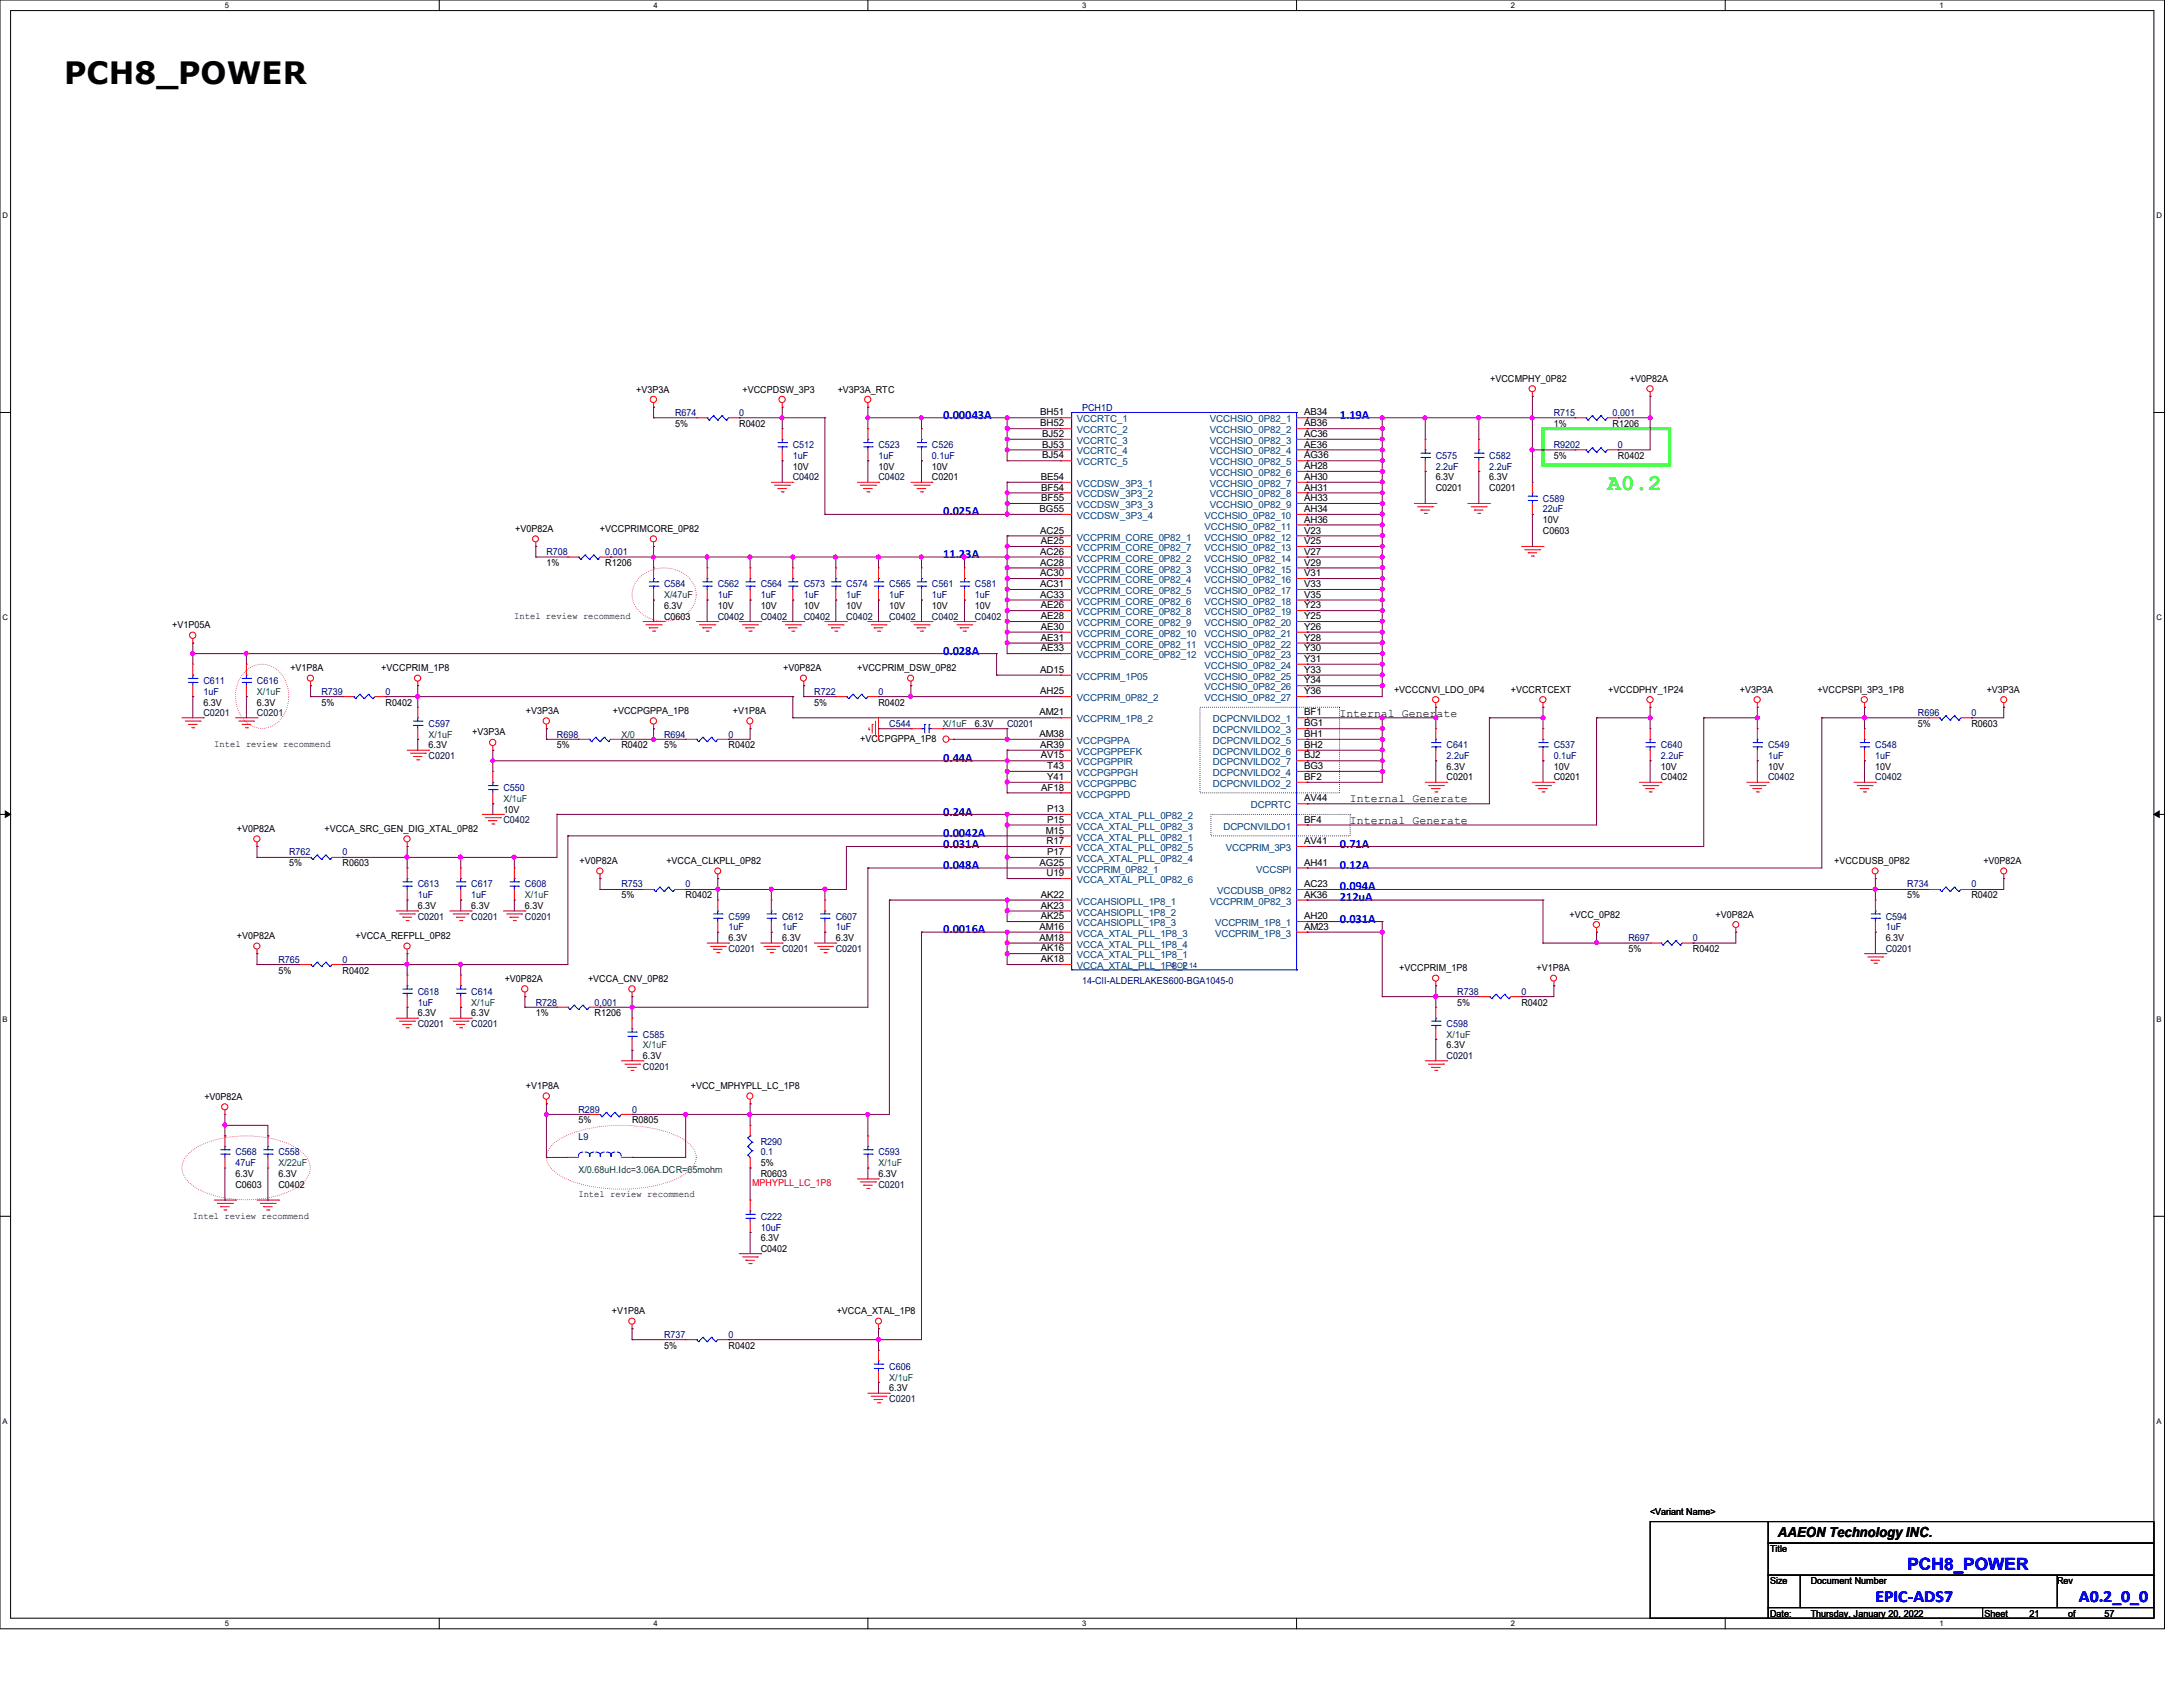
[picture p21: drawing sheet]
<svg xmlns="http://www.w3.org/2000/svg" width="279mm" height="216mm" viewBox="0 0 279 216" stroke-linecap="round" stroke-linejoin="round" font-family="sans-serif">
<defs><g id="words">
<text font-size="3.9" x="8.2" y="10.8">PCH8_POWER</text>
<text font-size="2.9" fill="#0f0" x="205.7" y="62.7">A0.2</text>
<g font-size="2.2" fill="#00f">
<text x="244.1" y="200.9">PCH8_POWER</text>
<text x="240" y="205.1">EPIC-ADS7</text>
<text x="266.1" y="205.1">A0.2_0_0</text>
</g>
<text font-size="1.8" x="227.6" y="196.8">AAEON Technology INC.</text>
<g font-size="1.6" fill="#00f">
<text x="120.7" y="53.6">0.00043A</text>
<text x="171.5" y="53.6">1.19A</text>
<text x="120.7" y="66">0.025A</text>
<text x="120.7" y="71.5">11.23A</text>
<text x="120.7" y="83.8">0.028A</text>
<text x="120.7" y="97.5">0.44A</text>
<text x="120.7" y="104.4">0.24A</text>
<text x="120.7" y="107.1">0.0042A</text>
<text x="120.7" y="108.5">0.031A</text>
<text x="120.7" y="111.3">0.048A</text>
<text x="171.5" y="114">0.094A</text>
<text x="171.5" y="111.3">0.12A</text>
<text x="171.5" y="108.5">0.71A</text>
<text x="120.7" y="119.5">0.0016A</text>
<text x="171.5" y="118.1">0.031A</text>
<text x="171.5" y="115.4">212uA</text>
</g>
<g font-size="1.5">
<text x="171.4" y="91.7">Internal Generate</text>
<text x="172.8" y="105.5">Internal Generate</text>
<text x="172.8" y="102.7">Internal Generate</text>
</g>
<g font-size="1.2">
<text x="81.4" y="50.2">+V3P3A</text>
<text x="95" y="50.2">+VCCPDSW_3P3</text>
<text x="107.2" y="50.2">+V3P3A_RTC</text>
<text x="133.1" y="53.2">BH51</text>
<text x="166.9" y="53.2">AB34</text>
<text x="190.7" y="48.9">+VCCMPHY_0P82</text>
<text x="208.6" y="48.9">+V0P82A</text>
<text x="86.4" y="54.6">5%</text>
<text x="94.6" y="54.6">R0402</text>
<text x="133.1" y="54.6">BH52</text>
<text x="133.4" y="55.9">BJ52</text>
<text x="133.4" y="57.3">BJ53</text>
<text x="133.4" y="58.7">BJ54</text>
<text x="166.9" y="54.6">AB36</text>
<text x="166.9" y="55.9">AC36</text>
<text x="166.9" y="57.3">AE36</text>
<text x="166.9" y="58.7">AG36</text>
<text x="198.9" y="58.7">5%</text>
<text x="198.9" y="54.6">1%</text>
<text x="206.4" y="54.6">R1206</text>
<text x="207.1" y="58.7">R0402</text>
<text x="101.5" y="60.1">10V</text>
<text x="112.4" y="60.1">10V</text>
<text x="119.3" y="61.5">C0201</text>
<text x="119.3" y="60.1">10V</text>
<text x="133" y="65.5">BG55</text>
<text x="133.2" y="61.4">BE54</text>
<text x="133.3" y="62.8">BF54</text>
<text x="133.3" y="64.1">BF55</text>
<text x="166.9" y="60">AH28</text>
<text x="166.9" y="61.4">AH30</text>
<text x="166.9" y="62.8">AH31</text>
<text x="166.9" y="64.1">AH33</text>
<text x="166.9" y="65.5">AH34</text>
<text x="183.8" y="62.9">C0201</text>
<text x="183.8" y="61.5">6.3V</text>
<text x="190.6" y="62.9">C0201</text>
<text x="190.6" y="61.5">6.3V</text>
<text x="65.9" y="68.1">+V0P82A</text>
<text x="76.8" y="68.1">+VCCPRIMCORE_0P82</text>
<text x="133.1" y="68.3">AC25</text>
<text x="133.1" y="71">AC26</text>
<text x="133.2" y="69.6">AE25</text>
<text x="166.9" y="66.9">AH36</text>
<text x="166.9" y="68.3">V23</text>
<text x="166.9" y="69.6">V25</text>
<text x="166.9" y="71">V27</text>
<text x="197.5" y="67">10V</text>
<text x="197.5" y="68.3">C0603</text>
<text x="69.9" y="72.4">1%</text>
<text x="77.5" y="72.4">R1206</text>
<text x="85" y="77.9">6.3V</text>
<text x="91.9" y="77.9">10V</text>
<text x="97.4" y="77.9">10V</text>
<text x="102.9" y="77.9">10V</text>
<text x="108.3" y="77.9">10V</text>
<text x="113.8" y="77.9">10V</text>
<text x="119.3" y="77.9">10V</text>
<text x="124.8" y="77.9">10V</text>
<text x="133.1" y="72.4">AC28</text>
<text x="133.1" y="73.7">AC30</text>
<text x="133.1" y="75.1">AC31</text>
<text x="133.1" y="76.5">AC33</text>
<text x="133.2" y="77.9">AE26</text>
<text x="166.9" y="72.4">V29</text>
<text x="166.9" y="73.7">V31</text>
<text x="166.9" y="75.1">V33</text>
<text x="166.9" y="76.5">V35</text>
<text x="166.9" y="77.9">Y23</text>
<text x="22.1" y="80.4">+V1P05A</text>
<text x="65.8" y="79.2">Intel review recommend</text>
<text x="85" y="79.3">C0603</text>
<text x="133.2" y="79.2">AE28</text>
<text x="133.2" y="80.6">AE30</text>
<text x="133.2" y="82">AE31</text>
<text x="133.2" y="83.4">AE33</text>
<text x="166.9" y="79.2">Y25</text>
<text x="166.9" y="80.6">Y26</text>
<text x="166.9" y="82">Y28</text>
<text x="166.9" y="83.4">Y30</text>
<text x="37.2" y="85.9">+V1P8A</text>
<text x="48.8" y="85.9">+VCCPRIM_1P8</text>
<text x="100.2" y="85.9">+V0P82A</text>
<text x="109.7" y="85.9">+VCCPRIM_DSW_0P82</text>
<text x="133.1" y="86.1">AD15</text>
<text x="133.1" y="88.9">AH25</text>
<text x="166.9" y="84.7">Y31</text>
<text x="166.9" y="86.1">Y33</text>
<text x="166.9" y="87.5">Y34</text>
<text x="166.9" y="88.9">Y36</text>
<text x="178.4" y="88.6">+VCCCNVI_LDO_0P4</text>
<text x="193.4" y="88.6">+VCCRTCEXT</text>
<text x="205.8" y="88.6">+VCCDPHY_1P24</text>
<text x="222.7" y="88.6">+V3P3A</text>
<text x="232.6" y="88.6">+VCCPSPI_3P3_1P8</text>
<text x="254.3" y="88.6">+V3P3A</text>
<text x="26" y="90.3">6.3V</text>
<text x="27.4" y="95.6">Intel review recommend</text>
<text x="32.9" y="90.3">6.3V</text>
<text x="41.1" y="90.3">5%</text>
<text x="49.4" y="90.3">R0402</text>
<text x="54.9" y="95.8">6.3V</text>
<text x="60.4" y="94.1">+V3P3A</text>
<text x="67.3" y="91.4">+V3P3A</text>
<text x="71.3" y="95.8">5%</text>
<text x="78.4" y="91.4">+VCCPGPPA_1P8</text>
<text x="79.5" y="95.8">R0402</text>
<text x="85" y="95.8">5%</text>
<text x="93.3" y="95.8">R0402</text>
<text x="93.8" y="91.4">+V1P8A</text>
<text x="104.2" y="90.3">5%</text>
<text x="110.1" y="95">+VCCPGPPA_1P8</text>
<text x="112.4" y="90.3">R0402</text>
<text x="124.8" y="93">6.3V</text>
<text x="133" y="91.6">AM21</text>
<text x="133" y="94.3">AM38</text>
<text x="133.1" y="95.7">AR39</text>
<text x="166.9" y="91.6">BF1</text>
<text x="166.9" y="93">BG1</text>
<text x="166.9" y="94.3">BH1</text>
<text x="166.9" y="95.7">BH2</text>
<text x="245.5" y="93">5%</text>
<text x="252.3" y="93">R0603</text>
<text x="133.2" y="97.1">AV15</text>
<text x="133.3" y="101.2">AF18</text>
<text x="134" y="98.4">T43</text>
<text x="134" y="99.8">Y41</text>
<text x="166.9" y="99.8">BF2</text>
<text x="166.9" y="98.4">BG3</text>
<text x="166.9" y="97.1">BJ2</text>
<text x="185.1" y="99.9">C0201</text>
<text x="185.1" y="98.5">6.3V</text>
<text x="198.9" y="99.9">C0201</text>
<text x="198.9" y="98.5">10V</text>
<text x="212.6" y="99.9">C0402</text>
<text x="212.6" y="98.5">10V</text>
<text x="226.3" y="98.5">10V</text>
<text x="240" y="98.5">10V</text>
<text x="30.3" y="106.5">+V0P82A</text>
<text x="41.5" y="106.5">+VCCA_SRC_GEN_DIG_XTAL_0P82</text>
<text x="64.4" y="104">10V</text>
<text x="133.9" y="106.7">M15</text>
<text x="134" y="103.9">P13</text>
<text x="134" y="105.3">P15</text>
<text x="166.9" y="102.6">AV44</text>
<text x="166.9" y="105.3">BF4</text>
<text x="37" y="110.9">5%</text>
<text x="43.9" y="110.9">R0603</text>
<text x="74.2" y="110.6">+V0P82A</text>
<text x="85.3" y="110.6">+VCCA_CLKPLL_0P82</text>
<text x="133" y="110.8">AG25</text>
<text x="133.9" y="108">R17</text>
<text x="133.9" y="112.1">U19</text>
<text x="134" y="109.4">P17</text>
<text x="166.9" y="113.5">AC23</text>
<text x="166.9" y="110.8">AH41</text>
<text x="166.9" y="108">AV41</text>
<text x="234.8" y="110.6">+VCCDUSB_0P82</text>
<text x="253.8" y="110.6">+V0P82A</text>
<text x="53.5" y="116.3">6.3V</text>
<text x="60.3" y="116.3">6.3V</text>
<text x="67.2" y="116.3">6.3V</text>
<text x="79.5" y="115">5%</text>
<text x="87.7" y="115">R0402</text>
<text x="133" y="119">AM16</text>
<text x="133.2" y="114.9">AK22</text>
<text x="133.2" y="116.3">AK23</text>
<text x="133.2" y="117.6">AK25</text>
<text x="166.9" y="117.6">AH20</text>
<text x="166.9" y="114.9">AK36</text>
<text x="166.9" y="119">AM23</text>
<text x="200.9" y="117.4">+VCC_0P82</text>
<text x="219.6" y="117.4">+V0P82A</text>
<text x="244.1" y="115">5%</text>
<text x="252.3" y="115">R0402</text>
<text x="30.3" y="120.2">+V0P82A</text>
<text x="35.6" y="124.6">5%</text>
<text x="43.9" y="124.6">R0402</text>
<text x="45.5" y="120.2">+VCCA_REFPLL_0P82</text>
<text x="64.6" y="125.7">+V0P82A</text>
<text x="75.3" y="125.7">+VCCA_CNV_0P82</text>
<text x="93.3" y="120.4">6.3V</text>
<text x="100.1" y="120.4">6.3V</text>
<text x="107" y="120.4">6.3V</text>
<text x="133" y="120.4">AM18</text>
<text x="133.2" y="121.8">AK16</text>
<text x="133.2" y="123.1">AK18</text>
<text x="179.1" y="124.3">+VCCPRIM_1P8</text>
<text x="196.7" y="124.3">+V1P8A</text>
<text x="208.4" y="121.8">5%</text>
<text x="216.7" y="121.8">R0402</text>
<text x="241.4" y="120.4">6.3V</text>
<text x="53.5" y="130">6.3V</text>
<text x="60.3" y="130">6.3V</text>
<text x="68.6" y="130">1%</text>
<text x="76.1" y="130">R1206</text>
<text x="186.5" y="128.7">5%</text>
<text x="194.7" y="128.7">R0402</text>
<text x="82.3" y="135.6">6.3V</text>
<text x="185.1" y="134.2">6.3V</text>
<text x="26.2" y="140.8">+V0P82A</text>
<text x="67.3" y="139.4">+V1P8A</text>
<text x="74" y="143.8">5%</text>
<text x="80.9" y="143.8">R0805</text>
<text x="88.4" y="139.4">+VCC_MPHYPLL_LC_1P8</text>
<text x="97.4" y="149.3">5%</text>
<text x="24.7" y="156">Intel review recommend</text>
<text x="30.1" y="150.6">6.3V</text>
<text x="30.1" y="152">C0603</text>
<text x="35.6" y="150.6">6.3V</text>
<text x="35.6" y="152">C0402</text>
<text x="74" y="153.2">Intel review recommend</text>
<text x="97.4" y="150.6">R0603</text>
<text x="112.4" y="150.6">6.3V</text>
<text x="97.4" y="158.9">6.3V</text>
<text x="97.4" y="160.2">C0402</text>
<text x="78.3" y="168.2">+V1P8A</text>
<text x="85" y="172.6">5%</text>
<text x="93.3" y="172.6">R0402</text>
<text x="107.1" y="168.2">+VCCA_XTAL_1P8</text>
<text x="113.8" y="178.1">6.3V</text>
<text x="211.2" y="193.8">&lt;Variant Name&gt;</text>
<text x="226.5" y="198.6">Title</text>
<text x="226.5" y="202.7">Size</text>
<text x="231.8" y="202.7">Document Number</text>
<text x="263.3" y="202.7">Rev</text>
<text x="226.5" y="206.9">Date:</text>
<text x="231.8" y="206.9">Thursday, January 20, 2022</text>
<text x="254" y="206.9">Sheet</text>
<text x="259.7" y="206.9">21</text>
<text x="264.7" y="206.9">of</text>
<text x="269.3" y="206.9">57</text>
</g>
<g font-size="1.2" fill="#000080">
<text x="86.4" y="53.3">R674</text>
<text x="94.6" y="53.3">0</text>
<text x="138.5" y="52.6">PCH1D</text>
<text x="198.9" y="53.3">R715</text>
<text x="206.4" y="53.3">0.001</text>
<text x="101.5" y="57.4">C512</text>
<text x="101.5" y="58.7">1uF</text>
<text x="112.4" y="57.4">C523</text>
<text x="112.4" y="58.7">1uF</text>
<text x="119.3" y="57.4">C526</text>
<text x="119.3" y="58.7">0.1uF</text>
<text x="183.8" y="58.7">C575</text>
<text x="190.6" y="58.7">C582</text>
<text x="198.9" y="57.4">R9202</text>
<text x="207.1" y="57.4">0</text>
<text x="183.8" y="60.1">2.2uF</text>
<text x="190.6" y="60.1">2.2uF</text>
<text x="197.5" y="64.2">C589</text>
<text x="197.5" y="65.6">22uF</text>
<text x="69.9" y="71.1">R708</text>
<text x="77.5" y="71.1">0.001</text>
<text x="85" y="75.2">C584</text>
<text x="91.9" y="75.2">C562</text>
<text x="91.9" y="76.6">1uF</text>
<text x="97.4" y="75.2">C564</text>
<text x="97.4" y="76.6">1uF</text>
<text x="102.9" y="75.2">C573</text>
<text x="102.9" y="76.6">1uF</text>
<text x="108.3" y="75.2">C574</text>
<text x="108.3" y="76.6">1uF</text>
<text x="113.8" y="75.2">C565</text>
<text x="113.8" y="76.6">1uF</text>
<text x="119.3" y="75.2">C561</text>
<text x="119.3" y="76.6">1uF</text>
<text x="124.8" y="75.2">C581</text>
<text x="124.8" y="76.6">1uF</text>
<text x="26" y="87.5">C611</text>
<text x="26" y="88.9">1uF</text>
<text x="32.9" y="87.5">C616</text>
<text x="41.1" y="88.9">R739</text>
<text x="49.4" y="88.9">0</text>
<text x="104.2" y="88.9">R722</text>
<text x="112.4" y="88.9">0</text>
<text x="54.9" y="93">C597</text>
<text x="71.3" y="94.4">R698</text>
<text x="85" y="94.4">R694</text>
<text x="93.3" y="94.4">0</text>
<text x="113.8" y="93">C544</text>
<text x="185.1" y="95.8">C641</text>
<text x="198.9" y="95.8">C537</text>
<text x="212.6" y="95.8">C640</text>
<text x="226.3" y="95.8">C549</text>
<text x="240" y="95.8">C548</text>
<text x="245.5" y="91.7">R696</text>
<text x="252.3" y="91.7">0</text>
<text x="64.4" y="101.3">C550</text>
<text x="185.1" y="97.2">2.2uF</text>
<text x="198.9" y="97.2">0.1uF</text>
<text x="212.6" y="97.2">2.2uF</text>
<text x="226.3" y="97.2">1uF</text>
<text x="240" y="97.2">1uF</text>
<text x="37" y="109.5">R762</text>
<text x="43.9" y="109.5">0</text>
<text x="53.5" y="113.6">C613</text>
<text x="60.3" y="113.6">C617</text>
<text x="67.2" y="113.6">C608</text>
<text x="79.5" y="113.6">R753</text>
<text x="87.7" y="113.6">0</text>
<text x="244.1" y="113.6">R734</text>
<text x="252.3" y="113.6">0</text>
<text x="53.5" y="115">1uF</text>
<text x="60.3" y="115">1uF</text>
<text x="93.3" y="117.7">C599</text>
<text x="93.3" y="119.1">1uF</text>
<text x="100.1" y="117.7">C612</text>
<text x="100.1" y="119.1">1uF</text>
<text x="107" y="117.7">C607</text>
<text x="107" y="119.1">1uF</text>
<text x="241.4" y="117.7">C594</text>
<text x="241.4" y="119.1">1uF</text>
<text x="35.6" y="123.2">R765</text>
<text x="43.9" y="123.2">0</text>
<text x="138.5" y="125.9">14-CII-ALDERLAKES600-BGA1045-0</text>
<text x="208.4" y="120.4">R697</text>
<text x="216.7" y="120.4">0</text>
<text x="53.5" y="127.3">C618</text>
<text x="53.5" y="128.7">1uF</text>
<text x="60.3" y="127.3">C614</text>
<text x="68.6" y="128.7">R728</text>
<text x="76.1" y="128.7">0.001</text>
<text x="185.1" y="131.4">C598</text>
<text x="186.5" y="127.3">R738</text>
<text x="194.7" y="127.3">0</text>
<text x="82.3" y="132.8">C585</text>
<text x="74" y="142.4">R289</text>
<text x="80.9" y="142.4">0</text>
<text x="30.1" y="147.9">C568</text>
<text x="30.1" y="149.3">47uF</text>
<text x="35.6" y="147.9">C558</text>
<text x="74" y="145.8">L9</text>
<text x="97.4" y="146.5">R290</text>
<text x="97.4" y="147.9">0.1</text>
<text x="112.4" y="147.9">C593</text>
<text x="97.4" y="156.1">C222</text>
<text x="97.4" y="157.5">10uF</text>
<text x="85" y="171.2">R737</text>
<text x="93.3" y="171.2">0</text>
<text x="113.8" y="175.3">C606</text>
</g>
<g font-size="1.2" fill="#004080">
<text x="137.8" y="54.1">VCCRTC_1</text>
<text x="137.8" y="55.5">VCCRTC_2</text>
<text x="137.8" y="56.8">VCCRTC_3</text>
<text x="137.8" y="58.2">VCCRTC_4</text>
<text x="137.8" y="59.6">VCCRTC_5</text>
<text x="154.8" y="54.1">VCCHSIO_0P82_1</text>
<text x="154.8" y="55.5">VCCHSIO_0P82_2</text>
<text x="154.8" y="56.8">VCCHSIO_0P82_3</text>
<text x="154.8" y="58.2">VCCHSIO_0P82_4</text>
<text x="154.8" y="59.6">VCCHSIO_0P82_5</text>
<text x="137.8" y="62.3">VCCDSW_3P3_1</text>
<text x="137.8" y="63.7">VCCDSW_3P3_2</text>
<text x="137.8" y="65">VCCDSW_3P3_3</text>
<text x="154.8" y="60.9">VCCHSIO_0P82_6</text>
<text x="154.8" y="62.3">VCCHSIO_0P82_7</text>
<text x="154.8" y="63.7">VCCHSIO_0P82_8</text>
<text x="154.8" y="65">VCCHSIO_0P82_9</text>
<text x="137.8" y="69.2">VCCPRIM_CORE_0P82_1</text>
<text x="137.8" y="71.9">VCCPRIM_CORE_0P82_2</text>
<text x="137.8" y="70.5">VCCPRIM_CORE_0P82_7</text>
<text x="137.8" y="66.4">VCCDSW_3P3_4</text>
<text x="154.2" y="66.4">VCCHSIO_0P82_10</text>
<text x="154.2" y="67.8">VCCHSIO_0P82_11</text>
<text x="154.2" y="69.2">VCCHSIO_0P82_12</text>
<text x="154.2" y="70.5">VCCHSIO_0P82_13</text>
<text x="154.2" y="71.9">VCCHSIO_0P82_14</text>
<text x="137.8" y="73.3">VCCPRIM_CORE_0P82_3</text>
<text x="137.8" y="74.6">VCCPRIM_CORE_0P82_4</text>
<text x="137.8" y="76">VCCPRIM_CORE_0P82_5</text>
<text x="137.8" y="77.4">VCCPRIM_CORE_0P82_6</text>
<text x="154.2" y="73.3">VCCHSIO_0P82_15</text>
<text x="154.2" y="74.6">VCCHSIO_0P82_16</text>
<text x="154.2" y="76">VCCHSIO_0P82_17</text>
<text x="154.2" y="77.4">VCCHSIO_0P82_18</text>
<text x="137.8" y="78.7">VCCPRIM_CORE_0P82_8</text>
<text x="137.8" y="80.1">VCCPRIM_CORE_0P82_9</text>
<text x="137.8" y="81.5">VCCPRIM_CORE_0P82_10</text>
<text x="137.8" y="82.9">VCCPRIM_CORE_0P82_11</text>
<text x="154.2" y="78.7">VCCHSIO_0P82_19</text>
<text x="154.2" y="80.1">VCCHSIO_0P82_20</text>
<text x="154.2" y="81.5">VCCHSIO_0P82_21</text>
<text x="154.2" y="82.9">VCCHSIO_0P82_22</text>
<text x="137.8" y="87">VCCPRIM_1P05</text>
<text x="137.8" y="84.2">VCCPRIM_CORE_0P82_12</text>
<text x="137.8" y="89.7">VCCPRIM_0P82_2</text>
<text x="154.2" y="84.2">VCCHSIO_0P82_23</text>
<text x="154.2" y="85.6">VCCHSIO_0P82_24</text>
<text x="154.2" y="87">VCCHSIO_0P82_25</text>
<text x="154.2" y="88.3">VCCHSIO_0P82_26</text>
<text x="154.2" y="89.7">VCCHSIO_0P82_27</text>
<text x="137.8" y="92.5">VCCPRIM_1P8_2</text>
<text x="137.8" y="95.2">VCCPGPPA</text>
<text x="155.2" y="92.5">DCPCNVILDO2_1</text>
<text x="155.2" y="93.9">DCPCNVILDO2_3</text>
<text x="155.2" y="95.2">DCPCNVILDO2_5</text>
<text x="137.8" y="96.6">VCCPGPPEFK</text>
<text x="137.8" y="98">VCCPGPPIR</text>
<text x="137.8" y="99.3">VCCPGPPGH</text>
<text x="137.8" y="100.7">VCCPGPPBC</text>
<text x="155.2" y="100.7">DCPCNVILDO2_2</text>
<text x="155.2" y="99.3">DCPCNVILDO2_4</text>
<text x="155.2" y="96.6">DCPCNVILDO2_6</text>
<text x="155.2" y="98">DCPCNVILDO2_7</text>
<text x="137.8" y="102.1">VCCPGPPD</text>
<text x="137.8" y="107.6">VCCA_XTAL_PLL_0P82_1</text>
<text x="137.8" y="104.8">VCCA_XTAL_PLL_0P82_2</text>
<text x="137.8" y="106.2">VCCA_XTAL_PLL_0P82_3</text>
<text x="156.6" y="106.2">DCPCNVILDO1</text>
<text x="160.1" y="103.5">DCPRTC</text>
<text x="137.8" y="111.7">VCCPRIM_0P82_1</text>
<text x="137.8" y="110.3">VCCA_XTAL_PLL_0P82_4</text>
<text x="137.8" y="108.9">VCCA_XTAL_PLL_0P82_5</text>
<text x="137.8" y="113">VCCA_XTAL_PLL_0P82_6</text>
<text x="156.9" y="108.9">VCCPRIM_3P3</text>
<text x="160.8" y="111.7">VCCSPI</text>
<text x="137.8" y="115.8">VCCAHSIOPLL_1P8_1</text>
<text x="137.8" y="117.2">VCCAHSIOPLL_1P8_2</text>
<text x="137.8" y="118.5">VCCAHSIOPLL_1P8_3</text>
<text x="137.8" y="119.9">VCCA_XTAL_PLL_1P8_3</text>
<text x="154.8" y="115.8">VCCPRIM_0P82_3</text>
<text x="155.5" y="118.5">VCCPRIM_1P8_1</text>
<text x="155.5" y="119.9">VCCPRIM_1P8_3</text>
<text x="155.8" y="114.4">VCCDUSB_0P82</text>
<text x="137.8" y="122.6">VCCA_XTAL_PLL_1P8_1</text>
<text x="137.8" y="124">VCCA_XTAL_PLL_1P8_2</text>
<text x="137.8" y="121.3">VCCA_XTAL_PLL_1P8_4</text>
</g>
<g font-size="1.2" fill="#000040">
<text x="101.5" y="61.5">C0402</text>
<text x="112.4" y="61.5">C0402</text>
<text x="91.9" y="79.3">C0402</text>
<text x="97.4" y="79.3">C0402</text>
<text x="102.9" y="79.3">C0402</text>
<text x="108.3" y="79.3">C0402</text>
<text x="113.8" y="79.3">C0402</text>
<text x="119.3" y="79.3">C0402</text>
<text x="124.8" y="79.3">C0402</text>
<text x="26" y="91.7">C0201</text>
<text x="32.9" y="91.7">C0201</text>
<text x="128.9" y="93">C0201</text>
<text x="54.9" y="97.2">C0201</text>
<text x="226.3" y="99.9">C0402</text>
<text x="240" y="99.9">C0402</text>
<text x="64.4" y="105.4">C0402</text>
<text x="53.5" y="117.7">C0201</text>
<text x="60.3" y="117.7">C0201</text>
<text x="67.2" y="117.7">C0201</text>
<text x="93.3" y="121.8">C0201</text>
<text x="100.1" y="121.8">C0201</text>
<text x="107" y="121.8">C0201</text>
<text x="241.4" y="121.8">C0201</text>
<text x="53.5" y="131.4">C0201</text>
<text x="60.3" y="131.4">C0201</text>
<text x="82.3" y="136.9">C0201</text>
<text x="185.1" y="135.6">C0201</text>
<text x="112.4" y="152">C0201</text>
<text x="113.8" y="179.5">C0201</text>
</g>
<g font-size="1.2" fill="#008000">
<text x="85" y="76.6">X/47uF</text>
<text x="32.9" y="88.9">X/1uF</text>
<text x="54.9" y="94.4">X/1uF</text>
<text x="79.5" y="94.4">X/0</text>
<text x="120.7" y="93">X/1uF</text>
<text x="64.4" y="102.6">X/1uF</text>
<text x="67.2" y="115">X/1uF</text>
<text x="60.3" y="128.7">X/1uF</text>
<text x="82.3" y="134.2">X/1uF</text>
<text x="185.1" y="132.8">X/1uF</text>
<text x="35.6" y="149.3">X/22uF</text>
<text x="112.4" y="149.3">X/1uF</text>
<text x="74" y="150.1">X/0.68uH.Idc=3.06A.DCR=65mohm</text>
<text x="113.8" y="176.7">X/1uF</text>
</g>
<text font-size="1.2" fill="#f00" x="96.3" y="151.8">MPHYPLL_LC_1P8</text>
<g font-size="1">
<text x="28.8" y="1">5</text>
<text x="83.6" y="1">4</text>
<text x="138.5" y="1">3</text>
<text x="193.4" y="1">2</text>
<text x="248.2" y="1">1</text>
<text x=".3" y="27.9">D</text>
<text x="276" y="27.9">D</text>
<text x=".3" y="79.4">C</text>
<text x="276" y="79.4">C</text>
<text x=".3" y="130.8">B</text>
<text x="276" y="130.8">B</text>
<text x=".3" y="182.2">A</text>
<text x="276" y="182.2">A</text>
<text x="28.8" y="208.1">5</text>
<text x="83.6" y="208.1">4</text>
<text x="138.5" y="208.1">3</text>
<text x="193.4" y="208.1">2</text>
<text x="248.2" y="208.1">1</text>
</g>
<text font-size=".9" fill="#00f" x="149.9" y="123.9">4 OF 14</text>
</g></defs>
<path d="M0 0h277v208.4h-277zM1.4 1.4h274.3v205.7h-274.3z" fill="none" stroke="#000" stroke-width=".13"/>
<g fill="#fff">
<path d="M28.8 .1h.5v1.1h-.5z"/>
<path d="M28.8 207.2h.5v1.1h-.5z"/>
</g>
<path d="M56.2 0v1.4M56.2 207.1v1.3" fill="none" stroke="#000" stroke-width=".13"/>
<g fill="#fff">
<path d="M83.7 .1h.5v1.1h-.5z"/>
<path d="M83.7 207.2h.5v1.1h-.5z"/>
</g>
<path d="M111.1 0v1.4M111.1 207.1v1.3" fill="none" stroke="#000" stroke-width=".13"/>
<g fill="#fff">
<path d="M138.5 .1h.6v1.1h-.6z"/>
<path d="M138.5 207.2h.6v1.1h-.6z"/>
</g>
<path d="M165.9 0v1.4M165.9 207.1v1.3" fill="none" stroke="#000" stroke-width=".13"/>
<g fill="#fff">
<path d="M193.4 .1h.5v1.1h-.5z"/>
<path d="M193.4 207.2h.5v1.1h-.5z"/>
</g>
<path d="M220.8 0v1.4M220.8 207.1v1.3" fill="none" stroke="#000" stroke-width=".13"/>
<g fill="#fff">
<path d="M248.2 .1h.6v1.1h-.6z"/>
<path d="M248.2 207.2h.6v1.1h-.6z"/>
<path d="M.3 27.1h.8v1.1h-.8z"/>
<path d="M276 27.1h.7v1.1h-.7z"/>
<path d="M.3 78.5h.8v1.1h-.8z"/>
<path d="M276 78.5h.7v1.1h-.7z"/>
</g>
<path d="M0 52.8h1.4M275.7 52.8h1.3" fill="none" stroke="#000" stroke-width=".13"/>
<g fill="#fff">
<path d="M.3 129.9h.7v1.1h-.7z"/>
<path d="M276 129.9h.6v1.1h-.6z"/>
</g>
<path d="M0 104.2h1.4M275.7 104.2h1.3" fill="none" stroke="#000" stroke-width=".13"/>
<path d="M.7 103.8l.7 .4-.7 .4zM275.7 104.2l.7-.4v.8z" fill="#000" stroke="#000" stroke-width=".13"/>
<g fill="#fff">
<path d="M.3 181.4h.7v1.1h-.7z"/>
<path d="M276 181.4h.6v1.1h-.6z"/>
</g>
<path d="M0 155.7h1.4M275.7 155.7h1.3M211.2 194.7h15.1v12.4h-15.1zM226.3 194.7h49.4v2.8h-49.4zM226.3 197.5h49.4v4.1h-49.4zM226.3 201.6h4.1v4.1h-4.1zM226.3 205.7h27.4v1.4h-27.4zM230.4 201.6h32.9v4.1h-32.9zM253.7 205.7h22v1.4h-22zM263.3 201.6h12.4v4.1h-12.4z" fill="none" stroke="#000" stroke-width=".13"/>
<path d="M153.6 90.5h17.8v11h-17.8zM155 104.2h17.8v2.8h-17.8z" fill="none" stroke="#000" stroke-width=".13" stroke-dasharray="0 .3"/>
<path d="M82.1 73.7a4.5 4.5 0 0 1 6.7 1.1 3.2 3.2 0 0 1-2.2 4.4 4.4 4.4 0 0 1-5.4-1.8 3 3 0 0 1 .9-3.7zM31.1 86.2a3.1 3.1 0 0 1 5.3 .6 4.5 4.5 0 0 1-1.5 6.1 3.2 3.2 0 0 1-4.5-2.2 4.7 4.7 0 0 1 .7-4.5zM24.2 147.6a10.1 10.1 0 0 1 6-2.2 13.4 13.4 0 0 1 7.9 1.6 2.83 2.83 0 0 1 1.5 3.1 4.2 4.2 0 0 1-2.3 2.2 14.7 14.7 0 0 1-11.6 0 4.2 4.2 0 0 1-2.3-2.2 2.4 2.4 0 0 1 .8-2.5zM70.8 146.4a11.3 11.3 0 0 1 6-2.2 19 19 0 0 1 10 1.2 4.2 4.2 0 0 1 2.2 2.1 2.13 2.13 0 0 1-.8 2.3 11.3 11.3 0 0 1-5.9 2.2 19 19 0 0 1-10-1.2 4.2 4.2 0 0 1-2.3-2.1 2.13 2.13 0 0 1 .8-2.3z" fill="none" stroke="#ff0080" stroke-width=".13" stroke-dasharray="0 .3"/>
<path d="M197.5 54.9h16.2v4.6h-16.2z" fill="none" stroke="#0f0" stroke-width=".38"/>
<g fill="none" stroke="#f00" stroke-width=".13">
<path d="M83.7 52.1h.1M83.7 51.6v.5M89.2 53.5h.1M89.2 53.5h1.3M93.3 53.5h1.3M94.6 53.5h.1M100.1 52.1h.1M100.1 59h.1M100.1 54.9h.1M100.1 51.6v.5M100.1 54.9v1.3M100.1 57.6v1.4"/>
<path d="M111.1 52.1h.1M111.1 59h.1M111.1 54.9h.1M111.1 51.6v.5M111.1 54.9v1.3M111.1 57.6v1.4M117.9 59h.1M117.9 54.9h.1M117.9 54.9v1.3M117.9 57.6v1.4M135.8 53.5h.1M135.8 54.9h.1"/>
<path d="M135.8 56.2h.1M135.8 57.6h.1M135.8 59h.1M135.8 53.5h1.4M135.8 54.9h1.4M135.8 56.2h1.4M135.8 57.6h1.4M135.8 59h1.4M165.9 53.5h1.4M165.9 54.9h1.4M165.9 56.2h1.4M165.9 57.6h1.4"/>
<path d="M165.9 59h1.4M167.3 53.5h.1M167.3 54.9h.1M167.3 56.2h.1M167.3 57.6h.1M167.3 59h.1M182.4 56.2h.1M182.4 56.2v1.4M182.4 59v1.3M189.3 56.2h.1M189.3 56.2v1.4M189.3 59v1.3"/>
<path d="M196.1 50.7h.1M196.1 50.2v.5M201.6 57.6h.1M201.6 53.5h.1M201.6 53.5h1.4M201.6 57.6h1.4M205.7 53.5h1.4M205.7 57.6h1.4M207.1 57.6h.1M207.1 53.5h.1M211.2 50.7h.1M211.2 50.2v.5"/>
<path d="M68.6 69.9h.1M68.6 69.4v.5M72.7 71.3h.1M72.7 71.3h1.3M76.8 71.3h1.3M78.1 71.3h.1M82.3 79.5h2.7M82.7 80h1.9M83.7 69.9h.1M83.7 76.8h.1M83.7 72.7h.1M83.7 69.4v.5"/>
<path d="M83.7 72.7v1.3M83.7 75.4v1.4M84.6 80h.1M85 79.5h.1M89.2 79.5h2.7M89.5 80h2M90.5 76.8h.1M90.5 72.7h.1M90.5 72.7v1.3M90.5 75.4v1.4M91.5 80h.1M91.9 79.5h.1"/>
<path d="M94.6 79.5h2.8M95 80h1.9M96 76.8h.1M96 72.7h.1M96 72.7v1.3M96 75.4v1.4M96.9 80h.1M97.4 79.5h.1M98.7 61.7h2.8M99.1 62.1h1.9M99.6 62.5h.1M99.6 62.5h1.1"/>
<path d="M100 62.9h.2M100.1 79.5h2.8M100.2 62.9h.1M100.5 80h1.9M101 62.1h.1M101.5 61.7h.1M101.5 76.8h.1M101.5 72.7h.1M101.5 72.7v1.3M101.5 75.4v1.4M102.4 80h.1M102.9 79.5h.1"/>
<path d="M105.6 79.5h2.7M106 80h1.9M107 76.8h.1M107 72.7h.1M107 72.7v1.3M107 75.4v1.4M107.9 80h.1M108.3 79.5h.1M109.7 61.7h2.7M110.1 62.1h2M110.5 62.5h.1M110.5 62.5h1.1"/>
<path d="M111 62.9h.2M111.1 79.5h2.7M111.2 62.9h.1M111.5 80h1.9M112.1 62.1h.1M112.4 61.7h.1M112.4 76.8h.1M112.4 72.7h.1M112.4 72.7v1.3M112.4 75.4v1.4M113.4 80h.1M113.8 79.5h.1"/>
<path d="M116.6 61.7h2.7M116.6 79.5h2.7M117 62.1h1.9M117 80h1.9M117.4 62.5h.1M117.4 62.5h1.1M117.8 62.9h.3M117.9 76.8h.1M117.9 72.7h.1M117.9 72.7v1.3M117.9 75.4v1.4M118.1 62.9h.1"/>
<path d="M118.9 62.1h.1M118.9 80h.1M119.3 61.7h.1M119.3 79.5h.1M122 79.5h2.8M122.5 80h1.9M123.4 76.8h.1M123.4 72.7h.1M123.4 72.7v1.3M123.4 75.4v1.4M124.4 80h.1M124.8 79.5h.1"/>
<path d="M135.8 68.6h.1M135.8 71.3h.1M135.8 72.7h.1M135.8 74h.1M135.8 75.4h.1M135.8 76.8h.1M135.8 69.9h.1M135.8 78.1h.1M135.8 79.5h.1M135.8 61.7h.1M135.8 63.1h.1M135.8 64.4h.1"/>
<path d="M135.8 65.8h.1M135.8 64.4h1.4M135.8 61.7h1.4M135.8 79.5h1.4M135.8 69.9h1.4M135.8 68.6h1.4M135.8 71.3h1.4M135.8 72.7h1.4M135.8 74h1.4M135.8 75.4h1.4M135.8 76.8h1.4M135.8 78.1h1.4"/>
<path d="M135.8 63.1h1.4M135.8 65.8h1.4M165.9 64.4h1.4M165.9 61.7h1.4M165.9 79.5h1.4M165.9 69.9h1.4M165.9 68.6h1.4M165.9 71.3h1.4M165.9 72.7h1.4M165.9 74h1.4M165.9 75.4h1.4M165.9 76.8h1.4"/>
<path d="M165.9 78.1h1.4M165.9 60.3h1.4M165.9 63.1h1.4M165.9 65.8h1.4M165.9 67.2h1.4M167.3 60.3h.1M167.3 61.7h.1M167.3 63.1h.1M167.3 64.4h.1M167.3 65.8h.1M167.3 67.2h.1M167.3 68.6h.1"/>
<path d="M167.3 69.9h.1M167.3 71.3h.1M167.3 72.7h.1M167.3 74h.1M167.3 75.4h.1M167.3 76.8h.1M167.3 78.1h.1M167.3 79.5h.1M181 64.4h2.8M181.4 64.9h1.9M181.9 65.3h.1M181.9 65.3h1.1"/>
<path d="M182.3 65.7h.2M182.4 60.3h.1M182.5 65.7h.1M183.3 64.9h.1M183.8 64.4h.1M187.9 64.4h2.7M188.3 64.9h1.9M188.7 65.3h.1M188.7 65.3h1.1M189.1 65.7h.3M189.3 60.3h.1M189.4 65.7h.1"/>
<path d="M190.2 64.9h.1M190.6 64.4h.1M194.7 69.9h2.8M195.2 70.4h1.9M195.6 70.7h.1M195.6 70.7h1.1M196 71.2h.3M196.1 65.8h.1M196.1 61.7h.1M196.1 61.7v1.4M196.1 64.4v1.4M196.3 71.2h.1"/>
<path d="M197.1 70.4h.1M197.5 69.9h.1M23.3 91.9h2.7M23.7 92.3h1.9M24.1 92.7h.1M24.1 92.7h1.1M24.6 93.1h.2M24.7 82.3h.1M24.7 89.2h.1M24.7 85h.1M24.7 81.7v.6M24.7 85v1.4"/>
<path d="M24.7 87.8v1.4M24.8 93.1h.1M25.6 92.3h.1M26 91.9h.1M30.1 91.9h2.8M30.6 92.3h1.9M31 92.7h.1M31 92.7h1.1M31.4 93.1h.3M31.5 89.2h.1M31.5 85h.1M31.5 85v1.4"/>
<path d="M31.5 87.8v1.4M31.7 93.1h.1M32.5 92.3h.1M32.9 91.9h.1M39.8 87.8h.1M39.8 87.2v.6M43.9 89.2h.1M43.9 89.2h1.4M48 89.2h1.4M49.4 89.2h.1M52.1 96h2.8M52.5 96.4h1.9"/>
<path d="M52.9 96.8h.1M52.9 96.8h1.1M53.3 97.2h.3M53.5 87.8h.1M53.5 94.6h.1M53.5 90.5h.1M53.5 87.2v.6M53.5 90.5v1.4M53.5 93.3v1.3M53.6 97.2h.1M54.4 96.4h.1M54.9 96h.1"/>
<path d="M63.1 96h.1M63.1 98.7h.1M63.1 95.5v.5M63.1 98.7v1.4M69.9 93.3h.1M69.9 92.7v.6M74 94.6h.1M74 94.6h1.4M78.1 94.6h1.4M79.5 94.6h.1M83.1 80.3h.1M83.1 80.3h1.1"/>
<path d="M83.5 80.8h.3M83.7 93.3h.1M83.7 92.7v.6M83.8 80.8h.1M87.8 94.6h.1M87.8 94.6h1.4M90 80.3h.1M90 80.3h1.1M90.4 80.8h.2M90.6 80.8h.1M91.9 94.6h1.4M93.3 94.6h.1"/>
<path d="M95.5 80.3h.1M95.5 80.3h1.1M95.8 80.8h.3M96 93.3h.1M96 92.7v.6M96.1 80.8h.1M100.9 80.3h.1M100.9 80.3h1.1M101.3 80.8h.3M101.6 80.8h.1M102.9 87.8h.1M102.9 87.2v.6"/>
<path d="M106.4 80.3h.1M106.4 80.3h1.1M106.8 80.8h.3M107 89.2h.1M107 89.2h1.3M107.1 80.8h.1M111.1 89.2h1.3M111.2 93.4h.1M111.2 93.1v.3M111.6 92.7h.1M111.6 92.7v1.1M111.9 80.3h.1"/>
<path d="M111.9 80.3h1.1M112.1 94.2h.1M112.1 92.3v1.9M112.3 80.8h.3M112.4 94.6h.1M112.4 89.2h.1M112.4 91.9v2.7M112.6 80.8h.1M116.6 87.8h.1M116.6 93.3h.1M116.6 87.2v.6M116.6 93.3h1.3"/>
<path d="M117.4 80.3h.1M117.4 80.3h1.1M117.8 80.8h.3M118.1 80.8h.1M119.3 93.3h1.4M120.7 93.3h.1M121.5 94.6h.5M122 94.6h.1M122.9 80.3h.1M122.9 80.3h1.1M123.3 80.8h.3M123.6 80.8h.1"/>
<path d="M135.8 86.4h.1M135.8 80.9h.1M135.8 82.3h.1M135.8 83.7h.1M135.8 89.2h.1M135.8 91.9h.1M135.8 94.6h.1M135.8 96h.1M135.8 97.4h.1M135.8 98.7h.1M135.8 96h1.4M135.8 91.9h1.4"/>
<path d="M135.8 94.6h1.4M135.8 86.4h1.4M135.8 80.9h1.4M135.8 82.3h1.4M135.8 83.7h1.4M135.8 89.2h1.4M135.8 97.4h1.4M135.8 98.7h1.4M165.9 96h1.4M165.9 91.9h1.4M165.9 94.6h1.4M165.9 86.4h1.4"/>
<path d="M165.9 80.9h1.4M165.9 82.3h1.4M165.9 83.7h1.4M165.9 89.2h1.4M165.9 97.4h1.4M165.9 93.3h1.4M165.9 98.7h1.4M165.9 85h1.4M165.9 87.8h1.4M167.3 91.9h.1M167.3 93.3h.1M167.3 98.7h.1"/>
<path d="M167.3 94.6h.1M167.3 96h.1M167.3 97.4h.1M167.3 80.9h.1M167.3 82.3h.1M167.3 83.7h.1M167.3 85h.1M167.3 86.4h.1M167.3 87.8h.1M167.3 89.2h.1M183.8 90.5h.1M183.8 97.4h.1"/>
<path d="M183.8 93.3h.1M183.8 90v.5M183.8 93.3v1.3M183.8 96v1.4M197.5 90.5h.1M197.5 97.4h.1M197.5 93.3h.1M197.5 90v.5M197.5 93.3v1.3M197.5 96v1.4M211.2 90.5h.1M211.2 97.4h.1"/>
<path d="M211.2 93.3h.1M211.2 90v.5M211.2 93.3v1.3M211.2 96v1.4M224.9 90.5h.1M224.9 97.4h.1M224.9 93.3h.1M224.9 90v.5M224.9 93.3v1.3M224.9 96v1.4M238.6 90.5h.1M238.6 97.4h.1"/>
<path d="M238.6 93.3h.1M238.6 90v.5M238.6 93.3v1.3M238.6 96v1.4M246.9 91.9h.1M246.9 91.9h1.3M251 91.9h1.3M252.3 91.9h.1M256.5 90.5h.1M256.5 90v.5M32.9 108.3h.1M32.9 107.8v.5"/>
<path d="M38.4 109.7h.1M38.4 109.7h1.4M42.5 109.7h1.4M43.9 109.7h.1M50.7 116.6h2.8M51.1 117h1.9M51.6 117.4h.1M51.6 117.4h1.1M52 117.8h.2M52.1 108.3h.1M52.1 115.2h.1M52.1 111.1h.1"/>
<path d="M52.1 107.8v.5M52.1 111.1v1.3M52.1 113.8v1.4M52.2 117.8h.1M53 117h.1M53.5 116.6h.1M57.6 116.6h2.7M58 117h1.9M58.4 117.4h.1M58.4 117.4h1.1M58.8 117.8h.3M59 115.2h.1"/>
<path d="M59 111.1h.1M59 111.1v1.3M59 113.8v1.4M59.1 117.8h.1M59.9 117h.1M60.3 116.6h.1M61.7 104.2h2.7M62.1 104.6h2M62.5 105h.1M62.5 105h1.1M62.9 105.5h.3M63.1 102.9h.1"/>
<path d="M63.1 101.5v1.4M63.2 105.5h.1M64.1 104.6h.1M64.4 104.2h.1M64.4 116.6h2.8M64.9 117h1.9M65.3 117.4h.1M65.3 117.4h1.1M65.7 117.8h.3M65.8 115.2h.1M65.8 111.1h.1M65.8 111.1v1.3"/>
<path d="M65.8 113.8v1.4M66 117.8h.1M66.8 117h.1M67.2 116.6h.1M76.8 112.4h.1M76.8 111.9v.5M82.3 113.8h.1M82.3 113.8h1.4M86.4 113.8h1.4M87.8 113.8h.1M91.9 112.4h.1M91.9 119.3h.1"/>
<path d="M91.9 115.2h.1M91.9 111.9v.5M91.9 115.2v1.4M91.9 117.9v1.4M98.7 119.3h.1M98.7 115.2h.1M98.7 115.2v1.4M98.7 117.9v1.4M105.6 119.3h.1M105.6 115.2h.1M105.6 115.2v1.4M105.6 117.9v1.4"/>
<path d="M135.8 101.5h.1M135.8 111.1h.1M135.8 115.2h.1M135.8 116.6h.1M135.8 117.9h.1M135.8 119.3h.1M135.8 107h.1M135.8 104.2h.1M135.8 105.6h.1M135.8 109.7h.1M135.8 108.3h.1M135.8 112.4h.1"/>
<path d="M135.8 100.1h.1M135.8 100.1h1.4M135.8 104.2h1.4M135.8 116.6h1.4M135.8 101.5h1.4M135.8 111.1h1.4M135.8 117.9h1.4M135.8 115.2h1.4M135.8 119.3h1.4M135.8 108.3h1.4M135.8 105.6h1.4M135.8 107h1.4"/>
<path d="M135.8 109.7h1.4M135.8 112.4h1.4M165.9 100.1h1.4M165.9 113.8h1.4M165.9 111.1h1.4M165.9 117.9h1.4M165.9 115.2h1.4M165.9 119.3h1.4M165.9 108.3h1.4M165.9 102.9h1.4M165.9 105.6h1.4M167.3 113.8h.1"/>
<path d="M167.3 117.9h.1M167.3 111.1h.1M167.3 115.2h.1M167.3 119.3h.1M167.3 108.3h.1M167.3 102.9h.1M167.3 100.1h.1M167.3 105.6h.1M182.4 100.1h2.8M182.8 100.5h1.9M183.2 100.9h.1M183.2 100.9h1.1"/>
<path d="M183.6 101.3h.3M183.9 101.3h.1M184.7 100.5h.1M185.2 100.1h.1M196.1 100.1h2.8M196.6 100.5h1.9M196.9 100.9h.1M196.9 100.9h1.1M197.4 101.3h.2M197.6 101.3h.1M198.5 100.5h.1M198.9 100.1h.1"/>
<path d="M204.3 119.3h.1M204.3 118.7v.6M209.8 100.1h2.8M210.3 100.5h1.9M210.7 100.9h.1M210.7 100.9h1.1M211.1 101.3h.2M211.3 101.3h.1M212.2 100.5h.1M212.6 100.1h.1M222.2 119.3h.1M222.2 118.7v.6"/>
<path d="M223.6 100.1h2.7M224 100.5h1.9M224.4 100.9h.1M224.4 100.9h1.1M224.8 101.3h.2M225 101.3h.1M225.9 100.5h.1M226.3 100.1h.1M237.3 100.1h2.7M237.7 100.5h1.9M238.1 100.9h.1M238.1 100.9h1.1"/>
<path d="M238.5 101.3h.3M238.8 101.3h.1M239.6 100.5h.1M240 112.4h.1M240 100.1h.1M240 119.3h.1M240 115.2h.1M240 111.9v.5M240 115.2v1.4M240 117.9v1.4M246.9 113.8h.1M246.9 113.8h1.3"/>
<path d="M251 113.8h1.3M252.3 113.8h.1M256.5 112.4h.1M256.5 111.9v.5M32.9 122h.1M32.9 121.5v.5M38.4 123.4h.1M38.4 123.4h1.4M42.5 123.4h1.4M43.9 123.4h.1M50.7 130.3h2.8M51.1 130.7h1.9"/>
<path d="M51.6 131.1h.1M51.6 131.1h1.1M52 131.5h.2M52.1 122h.1M52.1 128.9h.1M52.1 124.8h.1M52.1 121.5v.5M52.1 124.8v1.4M52.1 127.6v1.3M52.2 131.5h.1M53 130.7h.1M53.5 130.3h.1"/>
<path d="M57.6 130.3h2.7M58 130.7h1.9M58.4 131.1h.1M58.4 131.1h1.1M58.8 131.5h.3M59 128.9h.1M59 124.8h.1M59 124.8v1.4M59 127.6v1.3M59.1 131.5h.1M59.9 130.7h.1M60.3 130.3h.1"/>
<path d="M67.2 127.6h.1M67.2 127v.6M71.3 128.9h.1M71.3 128.9h1.4M75.4 128.9h1.4M76.8 128.9h.1M79.5 135.8h2.8M80 136.2h1.9M80.3 136.6h.1M80.3 136.6h1.1M80.8 137h.2M80.9 127.6h.1"/>
<path d="M80.9 134.4h.1M80.9 130.3h.1M80.9 127v.6M80.9 130.3v1.4M80.9 133v1.4M81 137h.1M81.9 136.2h.1M82.3 135.8h.1M90.5 120.7h2.8M90.9 121.1h1.9M91.3 121.5h.1M91.3 121.5h1.1"/>
<path d="M91.7 121.9h.3M92 121.9h.1M92.8 121.1h.1M93.3 120.7h.1M97.4 120.7h2.7M97.8 121.1h1.9M98.2 121.5h.1M98.2 121.5h1.1M98.6 121.9h.3M98.9 121.9h.1M99.7 121.1h.1M100.1 120.7h.1"/>
<path d="M104.2 120.7h2.8M104.6 121.1h2M105 121.5h.1M105 121.5h1.1M105.5 121.9h.2M105.7 121.9h.1M106.6 121.1h.1M107 120.7h.1M135.8 122h.1M135.8 123.4h.1M135.8 120.7h.1M135.8 122h1.4"/>
<path d="M135.8 120.7h1.4M135.8 123.4h1.4M182.4 135.8h2.8M182.8 136.2h1.9M183.2 136.6h.1M183.2 136.6h1.1M183.6 137h.3M183.8 126.2h.1M183.8 133h.1M183.8 128.9h.1M183.8 125.6v.6M183.8 128.9v1.4"/>
<path d="M183.8 131.7v1.3M183.9 137h.1M184.7 136.2h.1M185.2 135.8h.1M189.3 127.6h.1M189.3 127.6h1.3M193.4 127.6h1.3M194.7 127.6h.1M198.9 126.2h.1M198.9 125.6v.6M211.2 120.7h.1M211.2 120.7h1.4"/>
<path d="M215.3 120.7h1.4M216.7 120.7h.1M238.6 122h2.8M239.1 122.5h1.9M239.5 122.9h.1M239.5 122.9h1.1M239.9 123.3h.3M240.2 123.3h.1M241 122.5h.1M241.4 122h.1M27.4 153.6h2.7M27.8 154h2"/>
<path d="M28.2 154.4h.1M28.2 154.4h1.1M28.7 154.9h.2M28.8 142.6h.1M28.8 149.5h.1M28.8 145.4h.1M28.8 142.1v.5M28.8 145.4v1.3M28.8 148.1v1.4M28.9 154.9h.1M29.8 154h.1M30.1 153.6h.1"/>
<path d="M32.9 153.6h2.7M33.3 154h1.9M33.7 154.4h.1M33.7 154.4h1.1M34.1 154.9h.3M34.3 149.5h.1M34.3 145.4h.1M34.3 145.4v1.3M34.3 148.1v1.4M34.4 154.9h.1M35.2 154h.1M35.6 153.6h.1"/>
<path d="M69.9 141.3h.1M69.9 140.7v.6M72.7 148.1h.1M72.7 148.1h1.3M75.4 142.6h.1M75.4 142.6h1.4M79.5 142.6h1.4M79.5 148.1h1.4M80.9 142.6h.1M80.9 148.1h.1M96 141.3h.1M96 149.5h.1"/>
<path d="M96 144h.1M96 157.7h.1M96 153.6h.1M96 140.7v.6M96 144v1.4M96 148.1v1.4M96 153.6v1.4M96 156.3v1.4M109.7 150.9h2.7M110.1 151.3h2M110.5 151.7h.1M110.5 151.7h1.1"/>
<path d="M111 152.1h.2M111.1 149.5h.1M111.1 145.4h.1M111.1 145.4v1.3M111.1 148.1v1.4M111.2 152.1h.1M112.1 151.3h.1M112.4 150.9h.1M80.9 170.1h.1M80.9 169.5v.6M87.8 171.4h.1M87.8 171.4h1.4"/>
<path d="M91.9 171.4h1.4M93.3 171.4h.1M94.6 160.4h2.8M95 160.9h1.9M95.5 161.3h.1M95.5 161.3h1.1M95.8 161.7h.3M96.1 161.7h.1M96.9 160.9h.1M97.4 160.4h.1M111.1 178.3h2.7M111.5 178.7h1.9"/>
<path d="M111.9 179.1h.1M111.9 179.1h1.1M112.3 179.5h.3M112.4 170.1h.1M112.4 176.9h.1M112.4 172.8h.1M112.4 169.5v.6M112.4 172.8v1.4M112.4 175.6v1.3M112.6 179.5h.1M113.4 178.7h.1M113.8 178.3h.1"/>
<circle cx="83.6" cy="51.1" r=".4"/>
<circle cx="100.1" cy="51.1" r=".4"/>
<circle cx="111.1" cy="51.1" r=".4"/>
<circle cx="196.1" cy="49.7" r=".39"/>
<circle cx="211.2" cy="49.7" r=".39"/>
<circle cx="68.5" cy="69" r=".38"/>
<circle cx="83.6" cy="69" r=".39"/>
<circle cx="24.7" cy="81.3" r=".4"/>
<circle cx="39.7" cy="86.8" r=".39"/>
<circle cx="53.5" cy="86.8" r=".39"/>
<circle cx="63.1" cy="95" r=".4"/>
<circle cx="69.9" cy="92.3" r=".4"/>
<circle cx="83.6" cy="92.3" r=".4"/>
<circle cx="96" cy="92.3" r=".39"/>
<circle cx="102.8" cy="86.8" r=".38"/>
<circle cx="116.5" cy="86.8" r=".38"/>
<circle cx="121.1" cy="94.6" r=".39"/>
<circle cx="183.8" cy="89.5" r=".39"/>
<circle cx="197.5" cy="89.5" r=".39"/>
<circle cx="211.2" cy="89.5" r=".39"/>
<circle cx="224.9" cy="89.5" r=".39"/>
<circle cx="238.6" cy="89.5" r=".39"/>
<circle cx="256.5" cy="89.5" r=".38"/>
<circle cx="32.9" cy="107.4" r=".39"/>
<circle cx="52.1" cy="107.4" r=".39"/>
<circle cx="76.8" cy="111.5" r=".39"/>
<circle cx="91.9" cy="111.5" r=".38"/>
<circle cx="204.3" cy="118.3" r=".39"/>
<circle cx="222.2" cy="118.3" r=".38"/>
<circle cx="240" cy="111.5" r=".38"/>
<circle cx="256.5" cy="111.5" r=".38"/>
<circle cx="32.9" cy="121.1" r=".39"/>
<circle cx="52.1" cy="121.1" r=".39"/>
<circle cx="67.2" cy="126.6" r=".4"/>
<circle cx="80.9" cy="126.6" r=".4"/>
<circle cx="183.8" cy="125.2" r=".39"/>
<circle cx="198.8" cy="125.2" r=".38"/>
<circle cx="28.8" cy="141.6" r=".39"/>
<circle cx="69.9" cy="140.3" r=".4"/>
<circle cx="96" cy="140.3" r=".39"/>
<circle cx="80.9" cy="169.1" r=".39"/>
<circle cx="112.4" cy="169.1" r=".38"/>
</g>
<g fill="none" stroke="#00f" stroke-width=".13">
<path d="M90.5 53.5h.1M90.5 53.5l.3 .3M90.8 53.8h.1M91.3 53.2h.1M91.3 53.2l-.5 .6M91.3 53.2l.6 .6M91.9 53.8h.1M92.4 53.2h.1M92.4 53.2l.6 .6M92.4 53.2l-.5 .6M93 53.8h.1M93.3 53.5l-.3 .3"/>
<path d="M99.6 56.6h1.1M99.6 57.2h1.1M100.1 56.2h.1M100.1 57.2h.1M100.1 56.2v.4M100.1 57.2v.4M100.7 56.6h.1M100.7 57.2h.1M110.5 56.6h1.1M110.5 57.2h1.1M111.1 56.2h.1M111.1 57.2h.1"/>
<path d="M111.1 56.2v.4M111.1 57.2v.4M111.6 56.6h.1M111.6 57.2h.1M117.4 56.6h1.1M117.4 57.2h1.1M117.9 56.2h.1M117.9 57.2h.1M117.9 56.2v.4M117.9 57.2v.4M118.5 56.6h.1M118.5 57.2h.1"/>
<path d="M165.9 52.8h.1M165.9 52.8h-28.7v71.3M165.9 52.8v71.3M181.9 58h1.1M181.9 58.5h1.1M182.4 57.6h.1M182.4 58.5h.1M182.4 57.6v.4M182.4 58.5v.5M183 58h.1M183 58.5h.1M188.7 58h1.1"/>
<path d="M188.7 58.5h1.1M189.3 57.6h.1M189.3 58.5h.1M189.3 57.6v.4M189.3 58.5v.5M189.8 58h.1M189.8 58.5h.1M203 57.6h.1M203 53.5h.1M203 57.6l.2 .3M203 53.5l.2 .3M203.2 57.9h.1"/>
<path d="M203.2 53.8h.1M203.8 57.3h.1M203.8 53.2h.1M203.8 57.3l-.6 .6M203.8 57.3l.5 .6M203.8 53.2l-.6 .6M203.8 53.2l.5 .6M204.3 57.9h.1M204.3 53.8h.1M204.9 57.3h.1M204.9 53.2h.1M204.9 57.3l.5 .6"/>
<path d="M204.9 57.3l-.6 .6M204.9 53.2l.5 .6M204.9 53.2l-.6 .6M205.4 57.9h.1M205.4 53.8h.1M205.7 57.6l-.3 .3M205.7 53.5l-.3 .3M74 71.3h.1M74 71.3l.3 .3M74.3 71.6h.1M74.9 71h.1M74.9 71l-.6 .6"/>
<path d="M74.9 71l.5 .6M75.4 71.6h.1M76 71h.1M76 71l.5 .6M76 71l-.6 .6M76.5 71.6h.1M76.8 71.3l-.3 .3M83.1 74.5h1.1M83.1 75h1.1M83.7 74h.1M83.7 75h.1M83.7 74v.5"/>
<path d="M83.7 75v.4M84.2 74.5h.1M84.2 75h.1M90 74.5h1.1M90 75h1.1M90.5 74h.1M90.5 75h.1M90.5 74v.5M90.5 75v.4M91.1 74.5h.1M91.1 75h.1M95.5 74.5h1.1"/>
<path d="M95.5 75h1.1M96 74h.1M96 75h.1M96 74v.5M96 75v.4M96.6 74.5h.1M96.6 75h.1M100.9 74.5h1.1M100.9 75h1.1M101.5 74h.1M101.5 75h.1M101.5 74v.5"/>
<path d="M101.5 75v.4M102 74.5h.1M102 75h.1M106.4 74.5h1.1M106.4 75h1.1M107 74h.1M107 75h.1M107 74v.5M107 75v.4M107.5 74.5h.1M107.5 75h.1M111.9 74.5h1.1"/>
<path d="M111.9 75h1.1M112.4 74h.1M112.4 75h.1M112.4 74v.5M112.4 75v.4M113 74.5h.1M113 75h.1M117.4 74.5h1.1M117.4 75h1.1M117.9 74h.1M117.9 75h.1M117.9 74v.5"/>
<path d="M117.9 75v.4M118.5 74.5h.1M118.5 75h.1M122.9 74.5h1.1M122.9 75h1.1M123.4 74h.1M123.4 75h.1M123.4 74v.5M123.4 75v.4M124 74.5h.1M124 75h.1M195.6 63.5h1.1"/>
<path d="M195.6 64.1h1.1M196.1 63.1h.1M196.1 64.1h.1M196.1 63.1v.4M196.1 64.1v.3M196.7 63.5h.1M196.7 64.1h.1M24.1 86.8h1.1M24.1 87.3h1.1M24.7 86.4h.1M24.7 87.3h.1M24.7 86.4v.4"/>
<path d="M24.7 87.3v.5M25.2 86.8h.1M25.2 87.3h.1M31 86.8h1.1M31 87.3h1.1M31.5 86.4h.1M31.5 87.3h.1M31.5 86.4v.4M31.5 87.3v.5M32.1 86.8h.1M32.1 87.3h.1M45.3 89.2h.1"/>
<path d="M45.3 89.2l.2 .2M45.5 89.4h.1M46.1 88.9h.1M46.1 88.9l-.6 .5M46.1 88.9l.5 .5M46.6 89.4h.1M47.2 88.9h.1M47.2 88.9l.5 .5M47.2 88.9l-.6 .5M47.7 89.4h.1M48 89.2l-.3 .2M52.9 92.3h1.1"/>
<path d="M52.9 92.8h1.1M53.5 91.9h.1M53.5 92.8h.1M53.5 91.9v.4M53.5 92.8v.5M54 92.3h.1M54 92.8h.1M75.4 94.6h.1M75.4 94.6l.3 .3M75.7 94.9h.1M76.2 94.4h.1M76.2 94.4l-.5 .5"/>
<path d="M76.2 94.4l.6 .5M76.8 94.9h.1M77.3 94.4h.1M77.3 94.4l.6 .5M77.3 94.4l-.5 .5M77.9 94.9h.1M78.1 94.6l-.2 .3M89.2 94.6h.1M89.2 94.6l.2 .3M89.4 94.9h.1M90 94.4h.1M90 94.4l-.6 .5"/>
<path d="M90 94.4l.5 .5M90.5 94.9h.1M91.1 94.4h.1M91.1 94.4l.5 .5M91.1 94.4l-.6 .5M91.6 94.9h.1M91.9 94.6l-.3 .3M108.3 89.2h.1M108.3 89.2l.3 .2M108.6 89.4h.1M109.2 88.9h.1M109.2 88.9l-.6 .5"/>
<path d="M109.2 88.9l.5 .5M109.7 89.4h.1M110.3 88.9h.1M110.3 88.9l.5 .5M110.3 88.9l-.6 .5M110.8 89.4h.1M111.1 89.2l-.3 .2M117.9 93.3h.1M117.9 93.3h.5M118.4 92.7h.1M118.4 92.7v1.1M118.9 92.7h.1"/>
<path d="M118.9 93.3h.1M118.9 93.3h.4M118.9 92.7v1.1M183.2 95h1.1M183.2 95.6h1.1M183.8 94.6h.1M183.8 95.6h.1M183.8 94.6v.4M183.8 95.6v.4M184.3 95h.1M184.3 95.6h.1M196.9 95h1.1"/>
<path d="M196.9 95.6h1.1M197.5 94.6h.1M197.5 95.6h.1M197.5 94.6v.4M197.5 95.6v.4M198 95h.1M198 95.6h.1M210.7 95h1.1M210.7 95.6h1.1M211.2 94.6h.1M211.2 95.6h.1M211.2 94.6v.4"/>
<path d="M211.2 95.6v.4M211.8 95h.1M211.8 95.6h.1M224.4 95h1.1M224.4 95.6h1.1M224.9 94.6h.1M224.9 95.6h.1M224.9 94.6v.4M224.9 95.6v.4M225.5 95h.1M225.5 95.6h.1M238.1 95h1.1"/>
<path d="M238.1 95.6h1.1M238.6 94.6h.1M238.6 95.6h.1M238.6 94.6v.4M238.6 95.6v.4M239.2 95h.1M239.2 95.6h.1M248.2 91.9h.1M248.2 91.9l.3 .3M248.5 92.2h.1M249 91.6h.1M249 91.6l-.5 .6"/>
<path d="M249 91.6l.6 .6M249.6 92.2h.1M250.1 91.6h.1M250.1 91.6l.6 .6M250.1 91.6l-.5 .6M250.7 92.2h.1M251 91.9l-.3 .3M39.8 109.7h.1M39.8 109.7l.2 .3M40 110h.1M40.6 109.4h.1M40.6 109.4l-.6 .6"/>
<path d="M40.6 109.4l.5 .6M41.1 110h.1M41.7 109.4h.1M41.7 109.4l.5 .6M41.7 109.4l-.6 .6M42.2 110h.1M42.5 109.7l-.3 .3M51.6 112.9h1.1M51.6 113.4h1.1M52.1 112.4h.1M52.1 113.4h.1M52.1 112.4v.5"/>
<path d="M52.1 113.4v.4M52.7 112.9h.1M52.7 113.4h.1M58.4 112.9h1.1M58.4 113.4h1.1M59 112.4h.1M59 113.4h.1M59 112.4v.5M59 113.4v.4M59.5 112.9h.1M59.5 113.4h.1M62.5 100.5h1.1"/>
<path d="M62.5 101h1.1M63.1 100.1h.1M63.1 101h.1M63.1 100.1v.4M63.1 101v.5M63.6 100.5h.1M63.6 101h.1M65.3 112.9h1.1M65.3 113.4h1.1M65.8 112.4h.1M65.8 113.4h.1M65.8 112.4v.5"/>
<path d="M65.8 113.4v.4M66.4 112.9h.1M66.4 113.4h.1M83.7 113.8h.1M83.7 113.8l.2 .3M83.9 114.1h.1M84.5 113.5h.1M84.5 113.5l-.6 .6M84.5 113.5l.5 .6M85 114.1h.1M85.6 113.5h.1M85.6 113.5l.5 .6"/>
<path d="M85.6 113.5l-.6 .6M86.1 114.1h.1M86.4 113.8l-.3 .3M91.3 117h1.1M91.3 117.5h1.1M91.9 116.6h.1M91.9 117.5h.1M91.9 116.6v.4M91.9 117.5v.4M92.4 117h.1M92.4 117.5h.1M98.2 117h1.1"/>
<path d="M98.2 117.5h1.1M98.7 116.6h.1M98.7 117.5h.1M98.7 116.6v.4M98.7 117.5v.4M99.3 117h.1M99.3 117.5h.1M105 117h1.1M105 117.5h1.1M105.6 116.6h.1M105.6 117.5h.1M105.6 116.6v.4"/>
<path d="M105.6 117.5v.4M106.1 117h.1M106.1 117.5h.1M239.5 117h1.1M239.5 117.5h1.1M240 116.6h.1M240 117.5h.1M240 116.6v.4M240 117.5v.4M240.6 117h.1M240.6 117.5h.1M248.2 113.8h.1"/>
<path d="M248.2 113.8l.3 .3M248.5 114.1h.1M249 113.5h.1M249 113.5l-.5 .6M249 113.5l.6 .6M249.6 114.1h.1M250.1 113.5h.1M250.1 113.5l.6 .6M250.1 113.5l-.5 .6M250.7 114.1h.1M251 113.8l-.3 .3M39.8 123.4h.1"/>
<path d="M39.8 123.4l.2 .3M40 123.7h.1M40.6 123.1h.1M40.6 123.1l-.6 .6M40.6 123.1l.5 .6M41.1 123.7h.1M41.7 123.1h.1M41.7 123.1l.5 .6M41.7 123.1l-.6 .6M42.2 123.7h.1M42.5 123.4l-.3 .3M51.6 126.6h1.1"/>
<path d="M51.6 127.1h1.1M52.1 126.2h.1M52.1 127.1h.1M52.1 126.2v.4M52.1 127.1v.5M52.7 126.6h.1M52.7 127.1h.1M58.4 126.6h1.1M58.4 127.1h1.1M59 126.2h.1M59 127.1h.1M59 126.2v.4"/>
<path d="M59 127.1v.5M59.5 126.6h.1M59.5 127.1h.1M72.7 128.9h.1M72.7 128.9l.2 .3M72.9 129.2h.1M73.5 128.7h.1M73.5 128.7l-.6 .5M73.5 128.7l.5 .5M74 129.2h.1M74.6 128.7h.1M74.6 128.7l.5 .5"/>
<path d="M74.6 128.7l-.6 .5M75.1 129.2h.1M75.4 128.9l-.3 .3M80.3 132.1h1.1M80.3 132.6h1.1M80.9 131.7h.1M80.9 132.6h.1M80.9 131.7v.4M80.9 132.6v.4M81.4 132.1h.1M81.4 132.6h.1M137.2 124.1h.1"/>
<path d="M137.2 124.1h28.7M165.9 124.1h.1M183.2 130.7h1.1M183.2 131.2h1.1M183.8 130.3h.1M183.8 131.2h.1M183.8 130.3v.4M183.8 131.2v.5M184.3 130.7h.1M184.3 131.2h.1M190.6 127.6h.1M190.6 127.6l.3 .2"/>
<path d="M190.9 127.8h.1M191.5 127.3h.1M191.5 127.3l-.6 .5M191.5 127.3l.5 .5M192 127.8h.1M192.6 127.3h.1M192.6 127.3l.5 .5M192.6 127.3l-.6 .5M193.1 127.8h.1M193.4 127.6l-.3 .2M212.6 120.7h.1M212.6 120.7l.3 .2"/>
<path d="M212.9 120.9h.1M213.4 120.4h.1M213.4 120.4l-.5 .5M213.4 120.4l.6 .5M214 120.9h.1M214.5 120.4h.1M214.5 120.4l.6 .5M214.5 120.4l-.5 .5M215.1 120.9h.1M215.3 120.7l-.2 .2M28.2 147.2h1.1M28.2 147.7h1.1"/>
<path d="M28.8 146.7h.1M28.8 147.7h.1M28.8 146.7v.5M28.8 147.7v.4M29.3 147.2h.1M29.3 147.7h.1M33.7 147.2h1.1M33.7 147.7h1.1M34.3 146.7h.1M34.3 147.7h.1M34.3 146.7v.5M34.3 147.7v.4"/>
<path d="M34.8 147.2h.1M34.8 147.7h.1M74.6 147.4a.5 .5 0 0 0-.6 .5l.1 .1M74.9 147.5v-.1a.5 .5 0 0 1 .6 .6M76 147.4a.5 .5 0 0 0-.6 .5l.1 .1M76.2 147.5l.1-.1a.5 .5 0 0 1 .6 .6M76.8 142.6h.1M76.8 142.6l.2 .3M77 142.9h.1M77.3 147.4a.5 .5 0 0 0-.5 .5v.1M77.6 142.4h.1M77.6 142.4l-.6 .5"/>
<path d="M77.6 142.4l.5 .5M77.6 147.5h.1a.5 .5 0 0 1 .6 .5M78.1 142.9h.1M78.7 142.4h.1M78.7 147.4a.5 .5 0 0 0-.5 .5v.1M78.7 142.4l.5 .5M78.7 142.4l-.6 .5M79 147.4a.45 .45 0 0 1 .5 .6M79.2 142.9h.1M79.5 142.6l-.3 .3M95.5 155.4h1.1M95.5 155.9h1.1"/>
<path d="M95.7 145.6h.1M95.7 147.8h.1M95.7 146.7h.1M95.7 145.6l.6 .6M95.7 147.8l.3 .3M95.7 146.7l.6 .6M96 145.4h.1M96 155h.1M96 155.9h.1M96 145.4l-.3 .2M96 155v.4M96 155.9v.4"/>
<path d="M96.3 147.3h.1M96.3 146.2h.1M96.3 147.3l-.6 .5M96.3 146.2l-.6 .5M96.6 155.4h.1M96.6 155.9h.1M110.5 147.2h1.1M110.5 147.7h1.1M111.1 146.7h.1M111.1 147.7h.1M111.1 146.7v.5M111.1 147.7v.4"/>
<path d="M111.6 147.2h.1M111.6 147.7h.1M89.2 171.4h.1M89.2 171.4l.2 .3M89.4 171.7h.1M90 171.2h.1M90 171.2l-.6 .5M90 171.2l.5 .5M90.5 171.7h.1M91.1 171.2h.1M91.1 171.2l.5 .5M91.1 171.2l-.6 .5"/>
<path d="M91.6 171.7h.1M91.9 171.4l-.3 .3M111.9 174.6h1.1M111.9 175.1h1.1M112.4 174.2h.1M112.4 175.1h.1M112.4 174.2v.4M112.4 175.1v.5M113 174.6h.1M113 175.1h.1"/>
</g>
<g fill="none" stroke="#800040" stroke-width=".13">
<path d="M83.7 52.1h.1M83.7 53.5h.1M83.7 53.5h5.5M83.7 52.1v1.4M94.6 53.5h.1M94.6 53.5h11M100.1 52.1h.1M100.1 53.5h.1M100.1 59h.1M100.1 52.1v2.8M100.1 59v2.7M105.6 53.5h.1"/>
<path d="M105.6 53.5v12.3M111.1 52.1h.1M111.1 53.5h.1M111.1 59h.1M111.1 52.1v2.8M111.1 59v2.7M111.1 53.5h24.7M117.9 53.5h.1M117.9 59h.1M117.9 53.5v1.4M117.9 59v2.7M128.9 59h.1"/>
<path d="M128.9 53.5h.1M128.9 54.9h.1M128.9 56.2h.1M128.9 57.6h.1M128.9 59h6.9M128.9 53.5v5.5M128.9 54.9h6.9M128.9 56.2h6.9M128.9 57.6h6.9M167.3 53.5h.1M167.3 54.9h.1M167.3 56.2h.1"/>
<path d="M167.3 57.6h.1M167.3 59h.1M167.3 59h9.6M167.3 53.5h34.3M167.3 54.9h9.6M167.3 56.2h9.6M167.3 57.6h9.6M176.9 53.5h.1M176.9 54.9h.1M176.9 56.2h.1M176.9 57.6h.1M176.9 59h.1"/>
<path d="M176.9 53.5v35.7h-9.6M182.4 53.5h.1M182.4 53.5v2.7M189.3 53.5h.1M189.3 53.5v2.7M196.1 50.7h.1M196.1 57.6h.1M196.1 57.6h5.5M196.1 50.7v11M201.6 53.5h.1M207.1 53.5h.1M207.1 57.6h.1"/>
<path d="M207.1 53.5h4.1M211.2 50.7h.1M211.2 53.5h.1M211.2 50.7v6.9h-4.1M68.6 69.9h.1M68.6 71.3h.1M68.6 71.3h4.1M68.6 69.9v1.4M78.1 71.3h.1M78.1 71.3h57.7M83.7 69.9h.1M83.7 76.8h.1"/>
<path d="M83.7 71.3h.1M83.7 69.9v2.8M83.7 76.8v2.7M90.5 71.3h.1M90.5 76.8h.1M90.5 71.3v1.4M90.5 76.8v2.7M96 71.3h.1M96 76.8h.1M96 71.3v1.4M96 76.8v2.7M101.5 71.3h.1"/>
<path d="M101.5 76.8h.1M101.5 71.3v1.4M101.5 76.8v2.7M105.6 65.8h.1M105.6 65.8h30.2M107 71.3h.1M107 76.8h.1M107 71.3v1.4M107 76.8v2.7M112.4 71.3h.1M112.4 76.8h.1M112.4 71.3v1.4"/>
<path d="M112.4 76.8v2.7M117.9 71.3h.1M117.9 76.8h.1M117.9 71.3v1.4M117.9 76.8v2.7M123.4 71.3h.1M123.4 76.8h.1M123.4 71.3v1.4M123.4 76.8v2.7M128.9 65.8h.1M128.9 61.7h.1M128.9 63.1h.1"/>
<path d="M128.9 64.4h.1M128.9 69.9h.1M128.9 71.3h.1M128.9 72.7h.1M128.9 74h.1M128.9 75.4h.1M128.9 76.8h.1M128.9 78.1h.1M128.9 79.5h.1M128.9 68.6h.1M128.9 61.7v4.1M128.9 68.6v15.1"/>
<path d="M128.9 61.7h6.9M128.9 63.1h6.9M128.9 64.4h6.9M128.9 69.9h6.9M128.9 72.7h6.9M128.9 74h6.9M128.9 75.4h6.9M128.9 76.8h6.9M128.9 78.1h6.9M128.9 79.5h6.9M128.9 68.6h6.9M167.3 60.3h.1"/>
<path d="M167.3 61.7h.1M167.3 63.1h.1M167.3 64.4h.1M167.3 65.8h.1M167.3 67.2h.1M167.3 68.6h.1M167.3 69.9h.1M167.3 71.3h.1M167.3 72.7h.1M167.3 74h.1M167.3 75.4h.1M167.3 76.8h.1"/>
<path d="M167.3 78.1h.1M167.3 79.5h.1M167.3 65.8h9.6M167.3 61.7h9.6M167.3 63.1h9.6M167.3 64.4h9.6M167.3 69.9h9.6M167.3 71.3h9.6M167.3 72.7h9.6M167.3 74h9.6M167.3 75.4h9.6M167.3 76.8h9.6"/>
<path d="M167.3 78.1h9.6M167.3 79.5h9.6M167.3 68.6h9.6M167.3 60.3h9.6M167.3 67.2h9.6M176.9 60.3h.1M176.9 61.7h.1M176.9 63.1h.1M176.9 64.4h.1M176.9 65.8h.1M176.9 67.2h.1M176.9 68.6h.1"/>
<path d="M176.9 69.9h.1M176.9 71.3h.1M176.9 72.7h.1M176.9 74h.1M176.9 75.4h.1M176.9 76.8h.1M176.9 78.1h.1M176.9 79.5h.1M182.4 60.3h.1M182.4 60.3v4.1M189.3 60.3h.1M189.3 60.3v4.1"/>
<path d="M196.1 65.8h.1M196.1 65.8v4.1M24.7 82.3h.1M24.7 83.7h.1M24.7 89.2h.1M24.7 83.7h102.9M24.7 82.3v2.7M24.7 89.2v2.7M31.5 83.7h.1M31.5 89.2h.1M31.5 83.7v1.3M31.5 89.2v2.7"/>
<path d="M39.8 89.2h.1M39.8 87.8h.1M39.8 89.2h4.1M39.8 87.8v1.4M49.4 89.2h.1M49.4 89.2h52.1M53.5 87.8h.1M53.5 89.2h.1M53.5 94.6h.1M53.5 87.8v2.7M53.5 94.6v1.4M63.1 96h.1"/>
<path d="M63.1 97.4h.1M63.1 97.4h72.7M63.1 96v2.7M69.9 94.6h.1M69.9 93.3h.1M69.9 94.6h4.1M69.9 93.3v1.3M79.5 94.6h.1M79.5 94.6h8.3M83.7 93.3h.1M83.7 94.6h.1M83.7 93.3v1.3"/>
<path d="M93.3 94.6h.1M96 93.3h.1M96 93.3v1.3h-2.7M101.5 89.2h.1M101.5 91.9h.1M101.5 91.9h34.3M101.5 89.2v2.7M102.9 87.8h.1M102.9 89.2h.1M102.9 89.2h4.1M102.9 87.8v1.4M112.4 89.2h.1"/>
<path d="M112.4 93.3h.1M112.4 89.2h23.4M112.4 93.3h4.2M116.6 87.8h.1M116.6 89.2h.1M116.6 87.8v1.4M120.7 93.3h8.2M122 94.6h13.8M127.6 83.7h.1M127.6 86.4h.1M127.6 86.4h8.2M127.6 83.7v2.7"/>
<path d="M128.9 83.7h.1M128.9 82.3h.1M128.9 80.9h.1M128.9 94.6h.1M128.9 96h.1M128.9 98.7h.1M128.9 97.4h.1M128.9 93.3h.1M128.9 93.3v1.3M128.9 96v5.5M128.9 83.7h6.9M128.9 82.3h6.9"/>
<path d="M128.9 80.9h6.9M128.9 96h6.9M128.9 98.7h6.9M135.8 94.6h.1M167.3 89.2h.1M167.3 80.9h.1M167.3 82.3h.1M167.3 83.7h.1M167.3 85h.1M167.3 86.4h.1M167.3 87.8h.1M167.3 91.9h.1"/>
<path d="M167.3 93.3h.1M167.3 94.6h.1M167.3 96h.1M167.3 97.4h.1M167.3 98.7h.1M167.3 83.7h9.6M167.3 82.3h9.6M167.3 80.9h9.6M167.3 94.6h9.6M167.3 96h9.6M167.3 98.7h9.6M167.3 85h9.6"/>
<path d="M167.3 86.4h9.6M167.3 87.8h9.6M167.3 91.9h16.5M167.3 93.3h9.6M167.3 97.4h9.6M176.9 80.9h.1M176.9 82.3h.1M176.9 83.7h.1M176.9 85h.1M176.9 86.4h.1M176.9 87.8h.1M176.9 91.9h.1"/>
<path d="M176.9 93.3h.1M176.9 94.6h.1M176.9 96h.1M176.9 97.4h.1M176.9 98.7h.1M176.9 91.9v8.2h-9.6M183.8 90.5h.1M183.8 97.4h.1M183.8 91.9h.1M183.8 90.5v2.8M183.8 97.4v2.7M190.6 91.9h.1"/>
<path d="M190.6 91.9h6.9M190.6 91.9v11h-23.3M197.5 90.5h.1M197.5 91.9h.1M197.5 97.4h.1M197.5 90.5v2.8M197.5 97.4v2.7M204.3 91.9h.1M204.3 91.9v13.7h-37M204.3 91.9h6.9M211.2 90.5h.1M211.2 97.4h.1"/>
<path d="M211.2 91.9h.1M211.2 90.5v2.8M211.2 97.4v2.7M218.1 91.9h.1M218.1 91.9h6.8M218.1 91.9v16.4h-50.8M224.9 90.5h.1M224.9 91.9h.1M224.9 97.4h.1M224.9 90.5v2.8M224.9 97.4v2.7M233.2 91.9h.1"/>
<path d="M233.2 91.9h13.7M233.2 91.9v19.2h-65.9M238.6 90.5h.1M238.6 91.9h.1M238.6 97.4h.1M238.6 90.5v2.8M238.6 97.4v2.7M252.3 91.9h.1M256.5 90.5h.1M256.5 90.5v1.4h-4.2M32.9 108.3h.1M32.9 109.7h.1"/>
<path d="M32.9 109.7h5.5M32.9 108.3v1.4M43.9 109.7h.1M52.1 109.7h.1M52.1 108.3h.1M52.1 115.2h.1M52.1 108.3v2.8M52.1 115.2v1.4M59 109.7h.1M59 115.2h.1M59 109.7v1.4M59 115.2v1.4"/>
<path d="M63.1 102.9h.1M63.1 102.9v1.3M65.8 109.7h.1M65.8 115.2h.1M65.8 109.7v1.4M65.8 115.2v1.4M71.3 104.2h.1M71.3 104.2h64.5M71.3 104.2v5.5h-27.4M72.7 107h.1M72.7 107v16.4h-28.8M72.7 107h63.1"/>
<path d="M76.8 112.4h.1M76.8 113.8h.1M76.8 113.8h5.5M76.8 112.4v1.4M87.8 113.8h.1M91.9 112.4h.1M91.9 113.8h.1M91.9 119.3h.1M91.9 112.4v2.8M91.9 119.3v1.4M98.7 119.3h.1M98.7 113.8h.1"/>
<path d="M98.7 113.8v1.4M98.7 119.3v1.4M105.6 119.3h.1M105.6 113.8h.1M105.6 113.8v1.4M105.6 119.3v1.4M108.3 108.3h.1M108.3 108.3h27.5M108.3 108.3v5.5h-20.5M111.1 111.1h.1M111.1 111.1v17.8h-34.3M111.1 111.1h24.7"/>
<path d="M113.8 115.2h.1M113.8 115.2h22M113.8 115.2v27.4h-32.9M117.9 119.3h.1M117.9 119.3h17.9M117.9 119.3v52.1h-24.6M128.9 101.5h.1M128.9 100.1h.1M128.9 104.2h.1M128.9 112.4h.1M128.9 105.6h.1M128.9 109.7h.1"/>
<path d="M128.9 115.2h.1M128.9 117.9h.1M128.9 116.6h.1M128.9 119.3h.1M128.9 104.2v8.2M128.9 115.2v2.7M128.9 119.3v4.1M128.9 101.5h6.9M128.9 100.1h6.9M128.9 112.4h6.9M128.9 105.6h6.9M128.9 109.7h6.9"/>
<path d="M128.9 117.9h6.9M128.9 116.6h6.9M167.3 100.1h.1M167.3 105.6h.1M167.3 102.9h.1M167.3 108.3h.1M167.3 111.1h.1M167.3 117.9h.1M167.3 119.3h.1M167.3 113.8h.1M167.3 115.2h.1M167.3 117.9h9.6"/>
<path d="M167.3 115.2h30.2M167.3 119.3h9.6M167.3 113.8h79.6M176.9 117.9h.1M176.9 119.3h.1M176.9 117.9v9.7M197.5 115.2h.1M197.5 115.2v5.5M204.3 119.3h.1M204.3 119.3v1.4M222.2 119.3h.1M222.2 119.3v1.4h-5.5"/>
<path d="M240 112.4h.1M240 113.8h.1M240 119.3h.1M240 112.4v2.8M240 119.3v2.7M252.3 113.8h.1M256.5 112.4h.1M256.5 112.4v1.4h-4.2M32.9 122h.1M32.9 123.4h.1M32.9 123.4h5.5M32.9 122v1.4"/>
<path d="M43.9 123.4h.1M52.1 122h.1M52.1 123.4h.1M52.1 128.9h.1M52.1 122v2.8M52.1 128.9v1.4M59 128.9h.1M59 123.4h.1M59 123.4v1.4M59 128.9v1.4M67.2 127.6h.1M67.2 128.9h.1"/>
<path d="M67.2 128.9h4.1M67.2 127.6v1.3M76.8 128.9h.1M80.9 128.9h.1M80.9 134.4h.1M80.9 127.6h.1M80.9 127.6v2.7M80.9 134.4v1.4M128.9 123.4h.1M128.9 120.7h.1M128.9 122h.1M128.9 123.4h6.9"/>
<path d="M128.9 120.7h6.9M128.9 122h6.9M176.9 127.6h.1M176.9 127.6h12.4M183.8 126.2h.1M183.8 127.6h.1M183.8 133h.1M183.8 126.2v2.7M183.8 133v2.8M194.7 127.6h.1M197.5 120.7h.1M197.5 120.7h13.7"/>
<path d="M198.9 126.2h.1M198.9 126.2v1.4h-4.2M204.3 120.7h.1M216.7 120.7h.1M28.8 144h.1M28.8 145.4h.1M28.8 153.6h.1M28.8 142.6v2.8M28.8 149.5v4.1M28.8 144h5.5v1.4M34.3 145.4h.1M34.3 153.6h.1"/>
<path d="M34.3 149.5v4.1M69.9 141.3h.1M69.9 142.6h.1M69.9 148.1h.1M69.9 141.3v6.8M69.9 142.6h5.5M69.9 148.1h2.8M80.9 142.6h.1M80.9 148.1h.1M87.8 142.6h.1M87.8 142.6v5.5h-6.9M96 141.3h.1"/>
<path d="M96 142.6h.1M96 149.5h.1M96 157.7h.1M96 141.3v2.7M96 149.5v4.1M96 157.7v2.7M111.1 142.6h.1M111.1 149.5h.1M111.1 142.6v2.8M111.1 149.5v1.4M80.9 171.4h.1M80.9 170.1h.1"/>
<path d="M80.9 170.1v1.3M80.9 171.4h6.9M93.3 171.4h.1M112.4 170.1h.1M112.4 171.4h.1M112.4 176.9h.1M112.4 170.1v2.7M112.4 176.9v1.4"/>
</g>
<g fill="#f0f" stroke="#f0f" stroke-width=".13">
<circle cx="111.1" cy="53.5" r=".24"/>
<circle cx="128.9" cy="54.8" r=".25"/>
<circle cx="128.9" cy="56.2" r=".24"/>
<circle cx="128.9" cy="57.6" r=".25"/>
<circle cx="100.1" cy="53.5" r=".25"/>
<circle cx="128.9" cy="63.1" r=".24"/>
<circle cx="128.9" cy="64.4" r=".25"/>
<circle cx="128.9" cy="72.6" r=".25"/>
<circle cx="128.9" cy="71.3" r=".25"/>
<circle cx="128.9" cy="75.4" r=".25"/>
<circle cx="128.9" cy="76.8" r=".24"/>
<circle cx="128.9" cy="79.5" r=".25"/>
<circle cx="128.9" cy="78.1" r=".25"/>
<circle cx="128.9" cy="82.3" r=".25"/>
<circle cx="128.9" cy="80.9" r=".25"/>
<circle cx="128.9" cy="69.9" r=".24"/>
<circle cx="128.9" cy="74" r=".25"/>
<circle cx="128.9" cy="94.6" r=".25"/>
<circle cx="128.9" cy="100.1" r=".25"/>
<circle cx="128.9" cy="105.6" r=".25"/>
<circle cx="128.9" cy="104.2" r=".24"/>
<circle cx="128.9" cy="109.7" r=".25"/>
<circle cx="128.9" cy="116.5" r=".25"/>
<circle cx="128.9" cy="122" r=".25"/>
<circle cx="128.9" cy="120.7" r=".25"/>
<circle cx="176.9" cy="53.5" r=".25"/>
<circle cx="176.9" cy="54.8" r=".25"/>
<circle cx="176.9" cy="56.2" r=".24"/>
<circle cx="176.9" cy="57.6" r=".25"/>
<circle cx="176.9" cy="58.9" r=".25"/>
<circle cx="176.9" cy="60.3" r=".25"/>
<circle cx="176.9" cy="61.7" r=".25"/>
<circle cx="176.9" cy="63.1" r=".24"/>
<circle cx="176.9" cy="64.4" r=".25"/>
<circle cx="176.9" cy="65.8" r=".25"/>
<circle cx="176.9" cy="67.2" r=".25"/>
<circle cx="176.9" cy="68.5" r=".25"/>
<circle cx="176.9" cy="69.9" r=".24"/>
<circle cx="176.9" cy="71.3" r=".25"/>
<circle cx="176.9" cy="72.6" r=".25"/>
<circle cx="176.9" cy="74" r=".25"/>
<circle cx="176.9" cy="75.4" r=".25"/>
<circle cx="176.9" cy="76.8" r=".24"/>
<circle cx="176.9" cy="80.9" r=".25"/>
<circle cx="176.9" cy="79.5" r=".25"/>
<circle cx="176.9" cy="78.1" r=".25"/>
<circle cx="176.9" cy="82.3" r=".25"/>
<circle cx="176.9" cy="83.6" r=".24"/>
<circle cx="176.9" cy="85" r=".25"/>
<circle cx="176.9" cy="86.4" r=".25"/>
<circle cx="176.9" cy="87.8" r=".25"/>
<circle cx="176.9" cy="91.9" r=".25"/>
<circle cx="176.9" cy="93.2" r=".25"/>
<circle cx="176.9" cy="94.6" r=".25"/>
<circle cx="176.9" cy="96" r=".25"/>
<circle cx="176.9" cy="97.4" r=".24"/>
<circle cx="176.9" cy="98.7" r=".25"/>
<circle cx="238.6" cy="91.9" r=".25"/>
<circle cx="176.9" cy="119.3" r=".25"/>
<circle cx="182.4" cy="53.5" r=".25"/>
<circle cx="189.2" cy="53.5" r=".25"/>
<circle cx="183.8" cy="91.9" r=".25"/>
<circle cx="197.5" cy="91.9" r=".25"/>
<circle cx="211.2" cy="91.9" r=".25"/>
<circle cx="224.9" cy="91.9" r=".25"/>
<circle cx="240" cy="113.8" r=".25"/>
<circle cx="183.8" cy="127.5" r=".25"/>
<circle cx="128.9" cy="53.5" r=".25"/>
<circle cx="117.9" cy="53.5" r=".24"/>
<circle cx="128.9" cy="65.8" r=".25"/>
<circle cx="96" cy="71.3" r=".25"/>
<circle cx="106.9" cy="71.3" r=".25"/>
<circle cx="101.5" cy="71.3" r=".25"/>
<circle cx="112.4" cy="71.3" r=".25"/>
<circle cx="123.4" cy="71.3" r=".25"/>
<circle cx="117.9" cy="71.3" r=".24"/>
<circle cx="90.5" cy="71.3" r=".24"/>
<circle cx="83.6" cy="71.3" r=".24"/>
<circle cx="24.6" cy="83.6" r=".24"/>
<circle cx="116.5" cy="89.1" r=".25"/>
<circle cx="58.9" cy="109.7" r=".25"/>
<circle cx="52.1" cy="109.7" r=".25"/>
<circle cx="52.1" cy="123.4" r=".25"/>
<circle cx="58.9" cy="123.4" r=".25"/>
<circle cx="105.6" cy="113.8" r=".25"/>
<circle cx="98.7" cy="113.8" r=".25"/>
<circle cx="80.9" cy="128.9" r=".25"/>
<circle cx="128.9" cy="98.7" r=".25"/>
<circle cx="65.8" cy="109.7" r=".25"/>
<circle cx="128.9" cy="115.2" r=".25"/>
<circle cx="128.9" cy="119.3" r=".25"/>
<circle cx="112.4" cy="171.4" r=".25"/>
<circle cx="91.9" cy="113.8" r=".25"/>
<circle cx="31.5" cy="83.6" r=".24"/>
<circle cx="128.9" cy="97.4" r=".24"/>
<circle cx="63.1" cy="97.3" r=".23"/>
<circle cx="204.3" cy="120.7" r=".25"/>
<circle cx="53.5" cy="89.1" r=".25"/>
<circle cx="83.6" cy="94.6" r=".24"/>
<circle cx="28.8" cy="144" r=".24"/>
<circle cx="111.1" cy="142.6" r=".24"/>
<circle cx="96" cy="142.6" r=".25"/>
<circle cx="69.9" cy="142.6" r=".24"/>
<circle cx="87.8" cy="142.6" r=".25"/>
<circle cx="196.1" cy="53.5" r=".25"/>
<circle cx="211.2" cy="53.5" r=".25"/>
<circle cx="196.1" cy="57.6" r=".25"/>
</g>
<use href="#words"/>
</svg>
